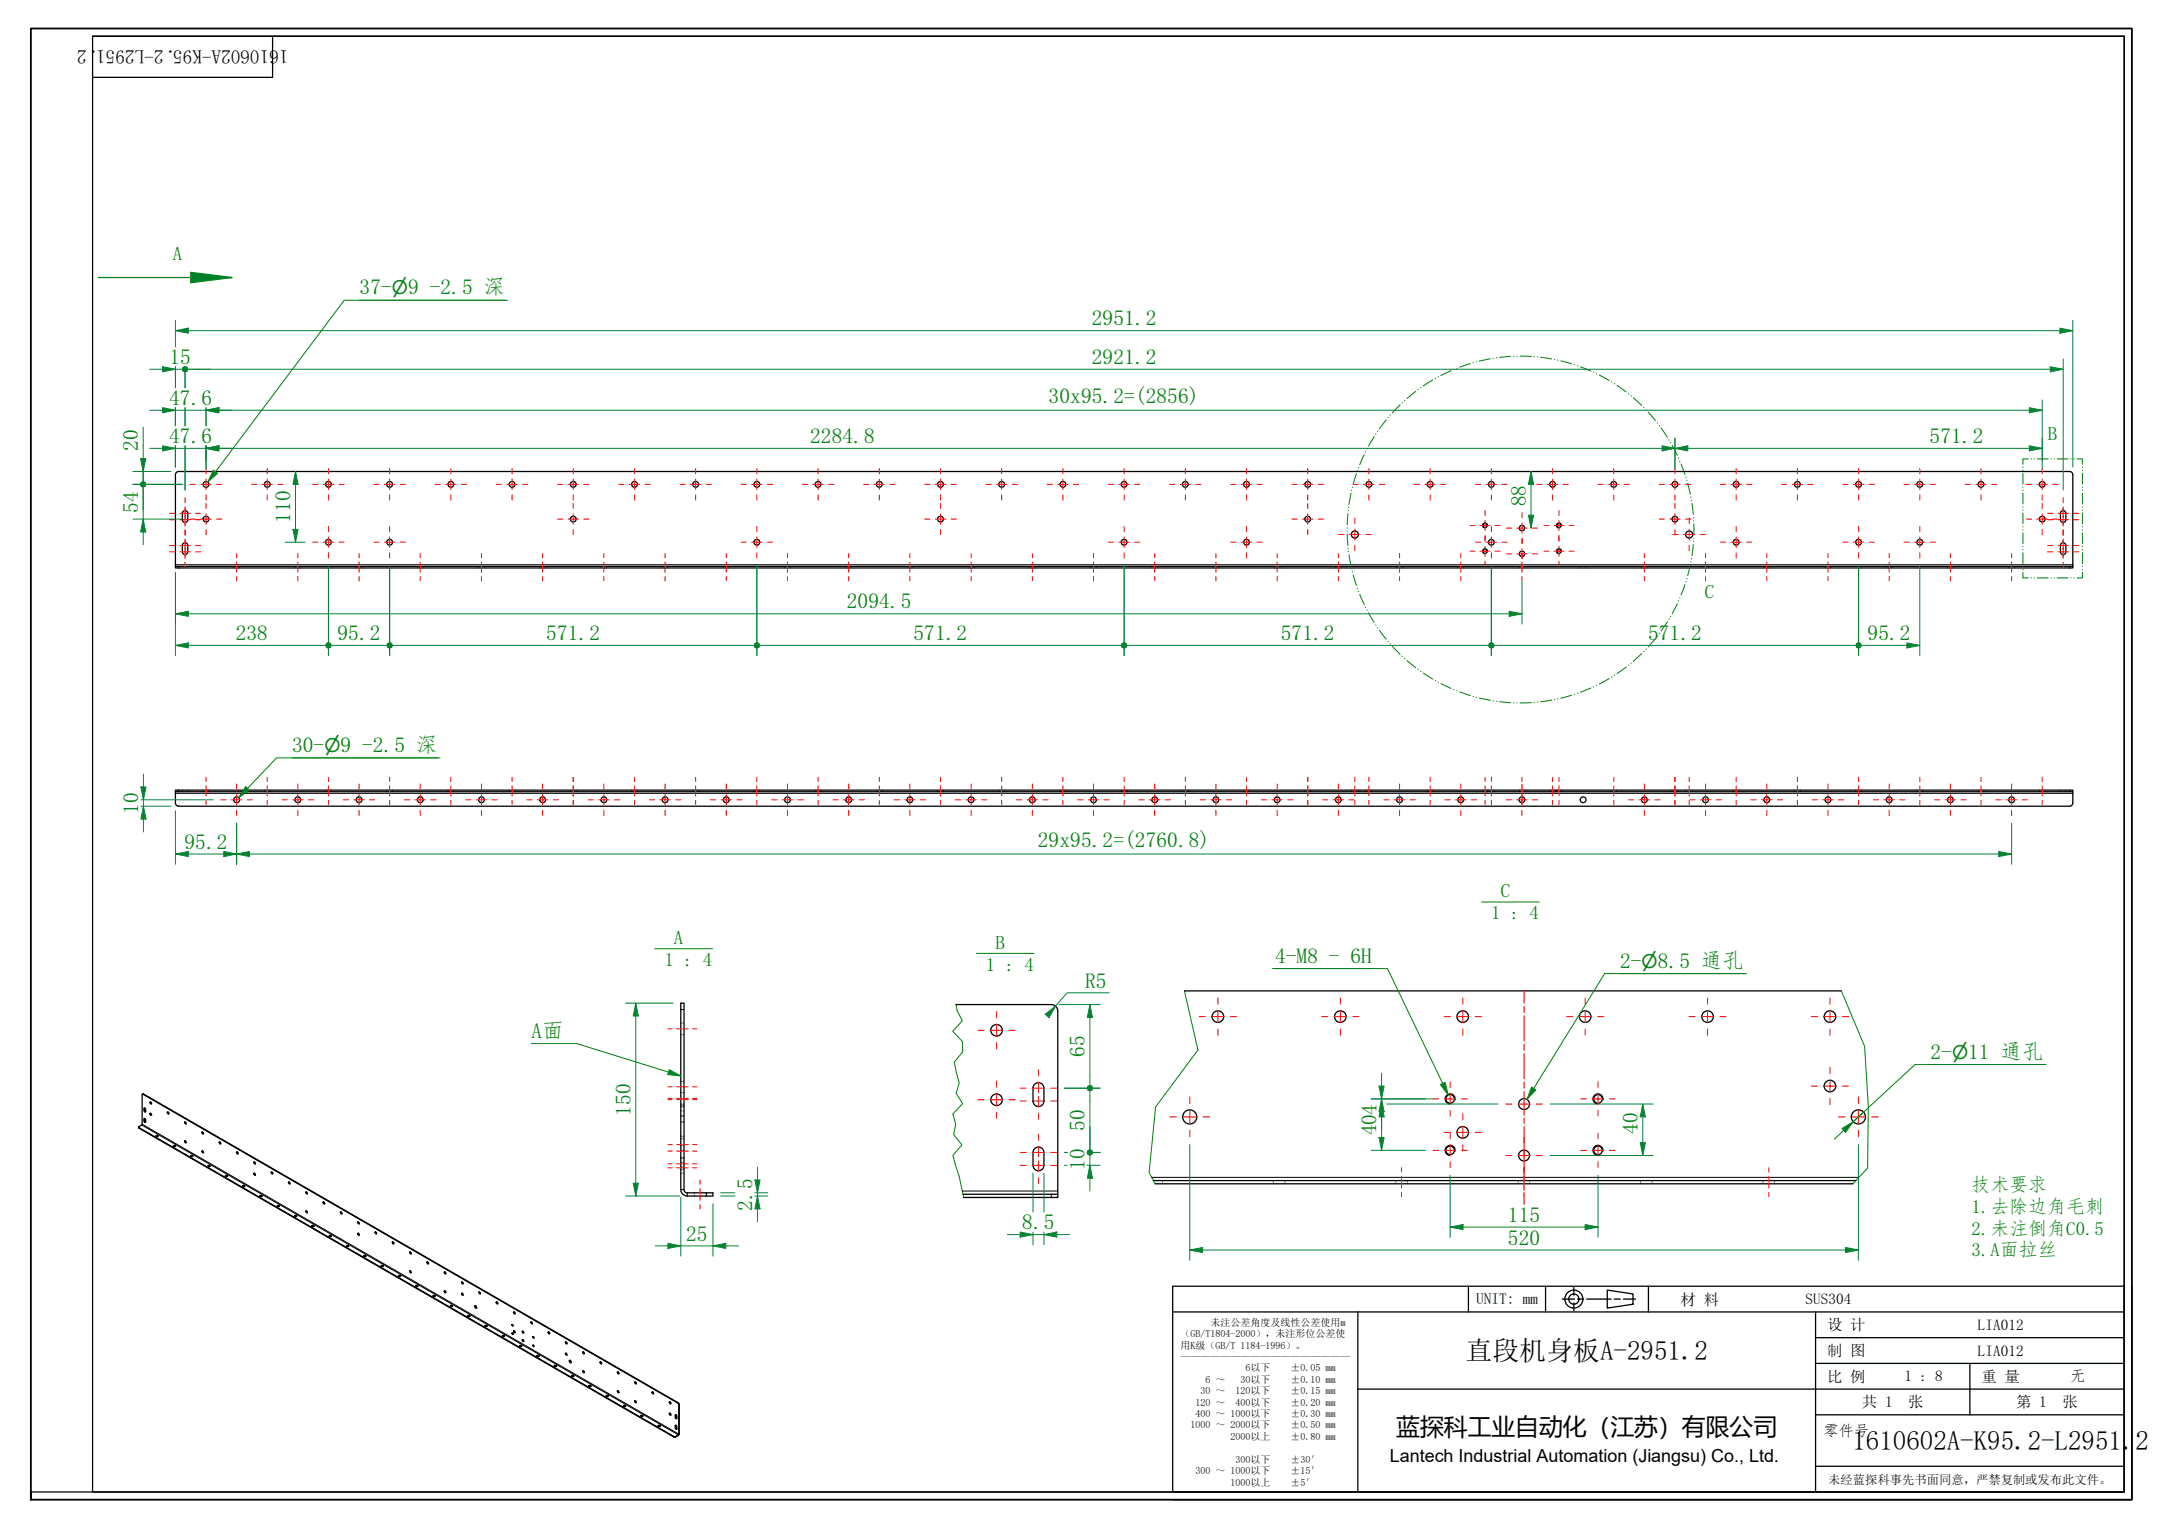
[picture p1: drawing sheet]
<svg xmlns="http://www.w3.org/2000/svg" width="420mm" height="297mm" viewBox="0 0 420 297" stroke-linecap="round" stroke-linejoin="round" font-family="sans-serif">
<defs><g id="words">
<g font-size="5.2">
<text x="284.9" y="264.4">直段机身板A-2951.2</text>
<text x="360.2" y="281.9">1610602A-K95.2-L2951.</text>
<text x="415.2" y="281.9">2</text>
</g>
<text font-size="4.6" x="271.5" y="279">蓝探科工业自动化（江苏）有限公司</text>
<g font-size="4.2" fill="#008000">
<text x="69.9" y="57.2">37-</text>
<text x="79.4" y="57.2">9 -2.5 深</text>
<text x="212.3" y="63.2">2951.2</text>
<text x="32.9" y="70.8">15</text>
<text x="212.3" y="70.7">2921.2</text>
<text x="32.9" y="78.7">47.6</text>
<text x="203.9" y="78.3">30x95.2=(2856)</text>
<text x="26.8" y="87.7" transform="rotate(-90 26.8 87.7)">20</text>
<text x="32.9" y="86.1">47.6</text>
<text x="157.5" y="86.1">2284.8</text>
<text x="375.2" y="86.1">571.2</text>
<text x="26.8" y="99.6" transform="rotate(-90 26.8 99.6)">54</text>
<text x="56.4" y="101.7" transform="rotate(-90 56.4 101.7)">110</text>
<text x="296.6" y="98.4" transform="rotate(-90 296.6 98.4)">88</text>
<text x="164.6" y="118.3">2094.5</text>
<text x="45.8" y="124.4">238</text>
<text x="65.6" y="124.4">95.2</text>
<text x="106.2" y="124.4">571.2</text>
<text x="177.6" y="124.4">571.2</text>
<text x="249" y="124.4">571.2</text>
<text x="320.4" y="124.4">571.2</text>
<text x="363.1" y="124.4">95.2</text>
<text x="56.8" y="146.2">30-</text>
<text x="66.2" y="146.2">9 -2.5 深</text>
<text x="26.9" y="158.2" transform="rotate(-90 26.9 158.2)">10</text>
<text x="35.9" y="165">95.2</text>
<text x="201.8" y="164.6">29x95.2=(2760.8)</text>
<text x="211" y="192">R5</text>
<text x="247.9" y="187.2">4-M8 - 6H</text>
<text x="315" y="188.1">2-</text>
<text x="322.3" y="188.1">8.5 通孔</text>
<text x="103.3" y="201.7">A面</text>
<text x="210.9" y="205.5" transform="rotate(-90 210.9 205.5)">65</text>
<text x="375.3" y="205.8">2-</text>
<text x="382.7" y="205.8">11 通孔</text>
<text x="122.6" y="216.9" transform="rotate(-90 122.6 216.9)">150</text>
<text x="210.9" y="219.9" transform="rotate(-90 210.9 219.9)">50</text>
<text x="267.6" y="220.7" transform="rotate(-90 267.6 220.7)">404</text>
<text x="318.4" y="220.5" transform="rotate(-90 318.4 220.5)">40</text>
<text x="210.9" y="227.4" transform="rotate(-90 210.9 227.4)">10</text>
<text x="146.2" y="235.3" transform="rotate(-90 146.2 235.3)">2.5</text>
<text x="198.8" y="239">8.5</text>
<text x="293.2" y="237.5">115</text>
<text x="133.4" y="241.2">25</text>
<text x="293.2" y="242">520</text>
</g>
<g font-size="3.7">
<text x="52.3" y="9.7" transform="rotate(180 52.3 9.7)">10602A-K95.2-L2951.2</text>
<text x="56.1" y="9.7" transform="rotate(180 56.1 9.7)">16</text>
</g>
<g font-size="3.7" fill="#008000">
<text x="33.6" y="50.5">A</text>
<text x="76.2" y="57.2">⌀</text>
<text x="398.2" y="85.5">B</text>
<text x="331.5" y="116.2">C</text>
<text x="63.1" y="146.2">⌀</text>
<text x="289.9" y="178.7">1 : 4</text>
<text x="291.8" y="174.5">C</text>
<text x="131" y="183.6">A</text>
<text x="193.6" y="184.5">B</text>
<text x="129.2" y="187.8">1 : 4</text>
<text x="191.7" y="188.7">1 : 4</text>
<text x="319.2" y="188.1">⌀</text>
<text x="379.5" y="205.8">⌀</text>
<text x="383.3" y="231.6">技术要求</text>
<text x="383.3" y="235.8">1.去除边角毛刺</text>
<text x="383.3" y="240">2.未注倒角C0.5</text>
<text x="383.3" y="244.2">3.A面拉丝</text>
</g>
<text font-size="3.5" x="270.2" y="284.2">Lantech Industrial Automation (Jiangsu) Co., Ltd.</text>
<g font-size="3">
<text x="287" y="253.6">UNIT: mm</text>
<text x="326.8" y="253.6">材 料</text>
<text x="351" y="253.5">SUS304</text>
<text x="355.3" y="263.6">制 图</text>
<text x="355.3" y="258.6">设 计</text>
<text x="384.5" y="258.5">LIA012</text>
<text x="384.5" y="263.6">LIA012</text>
<text x="355.3" y="268.6">比 例</text>
<text x="370.3" y="268.5">1 : 8</text>
<text x="385.3" y="268.6">重 量</text>
<text x="402.5" y="268.5">无</text>
<text x="362" y="273.6">共 1</text>
<text x="371" y="273.6">张</text>
<text x="392" y="273.6">第 1</text>
<text x="401" y="273.6">张</text>
<text x="354.5" y="279.1">零件号</text>
</g>
<text font-size="2.4" x="355.5" y="288.4">未经蓝探科事先书面同意，严禁复制或发布此文件。</text>
<g font-size="1.9">
<text x="235.3" y="257.7">未注公差角度及线性公差使用m</text>
<text x="229.5" y="259.9">（GB/T1804-2000），未注形位公差使</text>
<text x="229.5" y="262.2">用K级（GB/T 1184-1996）。</text>
<text x="229.5" y="264.4">—————————————————</text>
<text x="234.4" y="268.8">6 ～</text>
<text x="241.2" y="268.8">30以下</text>
<text x="242.1" y="266.6">6以下</text>
<text x="250.9" y="266.6">±0.05 mm</text>
<text x="250.9" y="268.8">±0.10 mm</text>
<text x="232.4" y="273.3">120 ～</text>
<text x="232.4" y="275.5">400 ～ 1000以下</text>
<text x="233.4" y="271">30 ～</text>
<text x="240.2" y="271">120以下</text>
<text x="240.2" y="273.3">400以下</text>
<text x="250.9" y="271">±0.15 mm</text>
<text x="250.9" y="273.3">±0.20 mm</text>
<text x="250.9" y="275.5">±0.30 mm</text>
<text x="231.4" y="277.7">1000 ～ 2000以下</text>
<text x="239.2" y="279.9">2000以上</text>
<text x="250.9" y="277.7">±0.50 mm</text>
<text x="250.9" y="279.9">±0.80 mm</text>
<text x="232.4" y="286.6">300 ～ 1000以下</text>
<text x="240.2" y="284.3">300以下</text>
<text x="250.9" y="284.3">±30′</text>
<text x="250.9" y="286.6">±15′</text>
<text x="239.2" y="288.8">1000以上</text>
<text x="250.9" y="288.8">±5′</text>
</g>
</g></defs>
<g fill="none" stroke="#00f" stroke-width=".19">
<path d="M45.4 110.1v.1M45.4 110.3v.1M46.6 110.1v.1M46.6 110.3v.1M57.3 110.1v.1M57.3 110.3v.1M58.5 110.1v.1M58.5 110.3v.1M69.2 110.1v.1M69.2 110.3v.1M70.4 110.1v.1M70.4 110.3v.1"/>
<path d="M81.1 110.1v.1M81.1 110.3v.1M82.3 110.1v.1M82.3 110.3v.1M93 110.1v.1M93 110.3v.1M94.2 110.1v.1M94.2 110.3v.1M104.9 110.1v.1M104.9 110.3v.1M106.1 110.1v.1M106.1 110.3v.1"/>
<path d="M116.8 110.1v.1M116.8 110.3v.1M118 110.1v.1M118 110.3v.1M128.7 110.1v.1M128.7 110.3v.1M129.9 110.1v.1M129.9 110.3v.1M140.6 110.1v.1M140.6 110.3v.1M141.8 110.1v.1M141.8 110.3v.1"/>
<path d="M152.5 110.1v.1M152.5 110.3v.1M153.7 110.1v.1M153.7 110.3v.1M164.4 110.1v.1M164.4 110.3v.1M165.6 110.1v.1M165.6 110.3v.1M176.3 110.1v.1M176.3 110.3v.1M177.5 110.1v.1M177.5 110.3v.1"/>
<path d="M188.2 110.1v.1M188.2 110.3v.1M189.4 110.1v.1M189.4 110.3v.1M200.1 110.1v.1M200.1 110.3v.1M201.3 110.1v.1M201.3 110.3v.1M212 110.1v.1M212 110.3v.1M213.2 110.1v.1M213.2 110.3v.1"/>
<path d="M223.9 110.1v.1M223.9 110.3v.1M225.1 110.1v.1M225.1 110.3v.1M235.8 110.1v.1M235.8 110.3v.1M237 110.1v.1M237 110.3v.1M247.7 110.1v.1M247.7 110.3v.1M248.9 110.1v.1M248.9 110.3v.1"/>
<path d="M259.6 110.1v.1M259.6 110.3v.1M260.8 110.1v.1M260.8 110.3v.1M271.5 110.1v.1M271.5 110.3v.1M272.7 110.1v.1M272.7 110.3v.1M283.4 110.1v.1M283.4 110.3v.1M284.6 110.1v.1M284.6 110.3v.1"/>
<path d="M295.3 110.1v.1M295.3 110.3v.1M296.5 110.1v.1M296.5 110.3v.1M307.2 110.1v.1M307.2 110.3v.1M308.4 110.1v.1M308.4 110.3v.1M319.1 110.1v.1M319.1 110.3v.1M320.3 110.1v.1M320.3 110.3v.1"/>
<path d="M331 110.1v.1M331 110.3v.1M332.2 110.1v.1M332.2 110.3v.1M342.9 110.1v.1M342.9 110.3v.1M344.1 110.1v.1M344.1 110.3v.1M354.8 110.1v.1M354.8 110.3v.1M356 110.1v.1M356 110.3v.1"/>
<path d="M366.7 110.1v.1M366.7 110.3v.1M367.9 110.1v.1M367.9 110.3v.1M378.6 110.1v.1M378.6 110.3v.1M379.8 110.1v.1M379.8 110.3v.1M390.5 110.1v.1M390.5 110.3v.1M391.7 110.1v.1M391.7 110.3v.1"/>
<path d="M35.5 153.6v.1M35.5 153.8v.1M36.5 153.6v.1M36.5 153.8v.1M39.5 153.6v.1M39.5 153.8v.1M40.6 153.6v.1M40.6 153.8v.1M51.4 153.6v.1M51.4 153.8v.1M52.5 153.6v.1M52.5 153.8v.1"/>
<path d="M63.3 153.6v.1M63.3 153.8v.1M64.4 153.6v.1M64.4 153.8v.1M75.2 153.6v.1M75.2 153.8v.1M76.3 153.6v.1M76.3 153.8v.1M87.1 153.6v.1M87.1 153.8v.1M88.2 153.6v.1M88.2 153.8v.1"/>
<path d="M99 153.6v.1M99 153.8v.1M100.1 153.6v.1M100.1 153.8v.1M110.9 153.6v.1M110.9 153.8v.1M112 153.6v.1M112 153.8v.1M122.8 153.6v.1M122.8 153.8v.1M123.9 153.6v.1M123.9 153.8v.1"/>
<path d="M134.7 153.6v.1M134.7 153.8v.1M135.8 153.6v.1M135.8 153.8v.1M146.6 153.6v.1M146.6 153.8v.1M147.7 153.6v.1M147.7 153.8v.1M158.5 153.6v.1M158.5 153.8v.1M159.6 153.6v.1M159.6 153.8v.1"/>
<path d="M170.4 153.6v.1M170.4 153.8v.1M171.5 153.6v.1M171.5 153.8v.1M182.3 153.6v.1M182.3 153.8v.1M183.4 153.6v.1M183.4 153.8v.1M194.2 153.6v.1M194.2 153.8v.1M195.3 153.6v.1M195.3 153.8v.1"/>
<path d="M206.1 153.6v.1M206.1 153.8v.1M207.2 153.6v.1M207.2 153.8v.1M218 153.6v.1M218 153.8v.1M219.1 153.6v.1M219.1 153.8v.1M229.9 153.6v.1M229.9 153.8v.1M231 153.6v.1M231 153.8v.1"/>
<path d="M241.8 153.6v.1M241.8 153.8v.1M242.9 153.6v.1M242.9 153.8v.1M253.7 153.6v.1M253.7 153.8v.1M254.8 153.6v.1M254.8 153.8v.1M262.7 153.6v.1M262.7 153.8v.1M264.1 153.6v.1M264.1 153.8v.1"/>
<path d="M265.6 153.6v.1M265.6 153.8v.1M266.7 153.6v.1M266.7 153.8v.1M277.5 153.6v.1M277.5 153.8v.1M278.6 153.6v.1M278.6 153.8v.1M288.2 153.6v.1M288.2 153.8v.1M288.3 153.6v.1M288.3 153.8v.1"/>
<path d="M289.1 153.6v.1M289.1 153.8v.1M289.2 153.6v.1M289.2 153.8v.1M289.4 153.6v.1M289.4 153.8v.1M290.5 153.6v.1M290.5 153.8v.1M295.4 153.6v.1M295.4 153.8v.1M296.5 153.6v.1M296.5 153.8v.1"/>
<path d="M301.3 153.6v.1M301.3 153.8v.1M302.4 153.6v.1M302.4 153.8v.1M302.6 153.6v.1M302.6 153.8v.1M302.7 153.6v.1M302.7 153.8v.1M303.5 153.6v.1M303.5 153.8v.1M303.6 153.6v.1M303.6 153.8v.1"/>
<path d="M313.2 153.6v.1M313.2 153.8v.1M314.3 153.6v.1M314.3 153.8v.1M325.1 153.6v.1M325.1 153.8v.1M326.2 153.6v.1M326.2 153.8v.1M327.7 153.6v.1M327.7 153.8v.1M329.1 153.6v.1M329.1 153.8v.1"/>
<path d="M337 153.6v.1M337 153.8v.1M338.1 153.6v.1M338.1 153.8v.1M348.9 153.6v.1M348.9 153.8v.1M350 153.6v.1M350 153.8v.1M360.8 153.6v.1M360.8 153.8v.1M361.9 153.6v.1M361.9 153.8v.1"/>
<path d="M372.7 153.6v.1M372.7 153.8v.1M373.8 153.6v.1M373.8 153.8v.1M384.6 153.6v.1M384.6 153.8v.1M385.7 153.6v.1M385.7 153.8v.1M396.5 153.6v.1M396.5 153.8v.1M397.6 153.6v.1M397.6 153.8v.1"/>
<path d="M400.6 153.6v.1M400.6 153.8v.1M401.7 153.6v.1M401.7 153.8v.1M132.4 198.9h.2M132.8 198.9h.2M132.4 215h.2M132.4 217h.2M132.4 210.2h.2M132.4 214.8h.2M132.4 218.1h.2M132.4 215.2h.2"/>
<path d="M132.4 216.8h.2M132.4 215.9h.2M132.4 212.4h.2M132.4 214.6h.2M132.4 201.1h.2M132.8 215h.2M132.8 217h.2M132.8 210.2h.2M132.8 214.8h.2M132.8 218.1h.2M132.8 215.2h.2M132.8 216.8h.2"/>
<path d="M132.8 215.9h.2M132.8 212.4h.2M132.8 214.6h.2M132.8 201.1h.2M132.4 225h.2M132.4 227h.2M132.4 227.3h.2M132.4 222.7h.2M132.4 220.9h.2M132.4 225.2h.2M132.4 226.8h.2M132.4 225.9h.2"/>
<path d="M132.4 228.1h.2M132.4 221.4h.2M132.4 223.6h.2M132.8 225h.2M132.8 227h.2M132.8 227.3h.2M132.8 222.7h.2M132.8 220.9h.2M132.8 225.2h.2M132.8 226.8h.2M132.8 225.9h.2M132.8 228.1h.2"/>
<path d="M132.8 221.4h.2M132.8 223.6h.2M135 231.9v.2M135 232.3v.2M137.2 231.9v.2M137.2 232.3v.2M226 229.5v.2M226 229.9v.2M247.6 229.5v.2M247.6 229.9v.2M249.8 229.5v.2M249.8 229.9v.2"/>
<path d="M271.4 229.5v.2M271.4 229.9v.2M273.6 229.5v.2M273.6 229.9v.2M295.2 229.5v.2M295.2 229.9v.2M297.4 229.5v.2M297.4 229.9v.2M319 229.5v.2M319 229.9v.2M321.2 229.5v.2M321.2 229.9v.2"/>
<path d="M342.8 229.5v.2M342.8 229.9v.2M345 229.5v.2M345 229.9v.2"/>
</g>
<g fill="none" stroke="#000" stroke-width=".25">
<path d="M35.7 99.3a.53 .53 0 0 1 .8 .5v1.2a.53 .53 0 0 1-.5 .6 .53 .53 0 0 1-.5-.6v-1.2zM400.7 99.5a.53 .53 0 0 1 .6-.2 .53 .53 0 0 1 .4 .5v1.2a.53 .53 0 0 1-.6 .6 .53 .53 0 0 1-.5-.6zM34.1 110.1v-17.8a.63 .63 0 0 1 .6-.6h367.7a.63 .63 0 0 1 .6 .6v17.8M34.1 110.1h368.9v.3h-368.9zM35.5 105.8a.53 .53 0 0 1 .6-.3 .53 .53 0 0 1 .4 .5v1.3a.53 .53 0 0 1-.5 .5 .53 .53 0 0 1-.5-.5zM400.7 105.8a.53 .53 0 0 1 .6-.3 .53 .53 0 0 1 .4 .5v1.3a.53 .53 0 0 1-.6 .5 .53 .53 0 0 1-.5-.5zM34.1 153.6h368.9v.3h-368.9zM34.1 153.9v2.2a.63 .63 0 0 0 .6 .6h367.7a.63 .63 0 0 0 .6-.6v-2.2M132.4 195h.6v36.3a.62 .62 0 0 0 .6 .6h5v.6h-5a1.25 1.25 0 0 1-1.2-1.2zM185.9 195.3h18.5a1.25 1.25 0 0 1 1.3 1.2v35.7M230.3 192.6h127.7M27.7 212.7l104.1 60.1 .2 .3-.1 5.8-.6 .4-.3-.1-104-60v-.2l.6-.5z"/>
<path d="M27.7 212.7h.2l104 60 .2 .3-.1 5.9-.6 .4h-.4l-104-60-.1-.2M28 217.5l.3 .2v.5l-.3-.2zM28 215.4l.3 .2v.6l-.3-.2zM28.1 215.4v.5l.2 .2M28.1 217.4v.5l.2 .3M29.2 216.4a.18 .18 0 0 1 .3 .1 .18 .18 0 0 1-.3 .2zM29.2 214.2a.18 .18 0 0 1 .3 .1 .18 .18 0 0 1-.3 .2zM29.3 216.4l.2 .4M29.3 214.2l.2 .4M32.5 216.2a.18 .18 0 0 1 .3 .1 .18 .18 0 0 1-.2 .2zM32.6 216.2l.2 .3M35.9 218.1a.18 .18 0 0 1 .3 .1 .18 .18 0 0 1-.2 .2z"/>
<path d="M36 218.1l.2 .4M201.3 210.7a1.06 1.06 0 0 1 1.1-.1 1.06 1.06 0 0 1 .6 .9v2.5a1.06 1.06 0 0 1-1.1 1.1 1.06 1.06 0 0 1-1.1-1.1v-2.5l.1-.3zM30.4 220.9h.4M30.4 220.8a.21 .21 0 0 1 .3-.1 .21 .21 0 0 1 0 .3 .21 .21 0 0 1-.3-.1zM33.7 222.8h.4M33.7 222.7h.1a.21 .21 0 0 1 .3 0 .21 .21 0 0 1-.1 .3 .21 .21 0 0 1-.3-.1zM35.9 221.8a.18 .18 0 0 1 .3 .1 .18 .18 0 0 1-.2 .2zM36 221.8l.2 .3M37.1 224.8h.4M37.1 224.7v-.1a.21 .21 0 0 1 .4 0 .21 .21 0 0 1-.1 .3 .21 .21 0 0 1-.3-.1zM39.3 223.7a.18 .18 0 0 1 .3 .1 .18 .18 0 0 1-.3 .2zM39.3 220.1a.18 .18 0 0 1 .3 .1 .18 .18 0 0 1-.3 .2z"/>
<path d="M39.4 223.7l.2 .4M39.4 220l.2 .4M40.4 226.7h.5M40.5 226.6a.21 .21 0 0 1 .3-.1 .21 .21 0 0 1 0 .4 .21 .21 0 0 1-.3-.2zM42.6 222a.18 .18 0 0 1 .3 .1 .18 .18 0 0 1-.2 .2zM42.7 222l.2 .3M43.8 228.7h.4M43.8 228.6l.1-.1a.21 .21 0 0 1 .3 0 .21 .21 0 0 1-.1 .3 .21 .21 0 0 1-.3-.1zM46 224a.18 .18 0 0 1 .3 0 .18 .18 0 0 1-.2 .3zM46.1 223.9l.2 .4M47.2 230.6h.4M47.2 230.5a.21 .21 0 0 1 .4-.1 .21 .21 0 0 1-.1 .4 .21 .21 0 0 1-.3-.2z"/>
<path d="M49.4 228.1a.18 .18 0 0 1 .3 .1 .18 .18 0 0 1-.3 .2zM49.4 225.9a.18 .18 0 0 1 .3 .1 .18 .18 0 0 1-.3 .2zM49.5 228.1l.2 .3M49.5 225.9l.2 .3M50.5 232.6h.5M50.6 232.4a.21 .21 0 0 1 .3 0 .21 .21 0 0 1 0 .3 .21 .21 0 0 1-.3-.1zM52.7 227.8a.18 .18 0 0 1 .3 .1 .18 .18 0 0 1-.2 .2zM52.8 227.8l.2 .4M53.9 234.5h.4M53.9 234.4h.1a.21 .21 0 0 1 .3-.1 .21 .21 0 0 1-.1 .3 .21 .21 0 0 1-.3-.1zM56.1 229.8a.18 .18 0 0 1 .3 .1 .18 .18 0 0 1-.2 .2zM56.2 229.8l.2 .3"/>
<path d="M57.3 236.4h.4M57.3 236.3a.21 .21 0 0 1 .3 0 .21 .21 0 0 1 0 .3 .21 .21 0 0 1-.3-.1zM59.5 235.4a.18 .18 0 0 1 .3 .1 .18 .18 0 0 1-.3 .2zM59.5 231.7a.18 .18 0 0 1 .3 .1 .18 .18 0 0 1-.3 .2zM59.5 235.4l.3 .3M59.5 231.7l.3 .4M60.6 238.4h.5M60.7 238.3v-.1a.21 .21 0 0 1 .3 0 .21 .21 0 0 1 0 .3 .21 .21 0 0 1-.3-.1zM62.8 233.7a.18 .18 0 0 1 .3 .1 .18 .18 0 0 1-.2 .2zM62.9 233.6l.2 .4M66.2 235.6a.18 .18 0 0 1 .3 .1 .18 .18 0 0 1-.2 .2zM66.3 235.6l.2 .3"/>
<path d="M69.6 239.8a.18 .18 0 0 1 .3 .1 .18 .18 0 0 1-.3 .2zM69.6 237.6a.18 .18 0 0 1 .3 0 .21 .21 0 0 1-.3 .3zM69.6 239.7l.3 .4M69.6 237.5l.3 .4M72.9 239.5a.18 .18 0 0 1 .3 .1 .18 .18 0 0 1-.2 .2zM73 239.5l.2 .3M187.2 232.2h18.5M201.3 223.2a1.06 1.06 0 0 1 1.1-.1 1.06 1.06 0 0 1 .6 .9v2.5a1.06 1.06 0 0 1-1.1 1.1 1.06 1.06 0 0 1-1.1-1.1v-2.5l.1-.3zM205.7 232.2v.6h-18.3M224.3 229.5h136.5M224.6 230.1h135.6M64 240.3h.4"/>
<path d="M64 240.2h.1a.21 .21 0 0 1 .3-.1 .21 .21 0 0 1-.1 .4 .21 .21 0 0 1-.3-.1zM67.4 242.3h.4M67.4 242.2v-.1a.21 .21 0 0 1 .3 0 .21 .21 0 0 1 0 .3 .21 .21 0 0 1-.3-.1zM70.7 244.2h.5M70.7 244.1h.1a.21 .21 0 0 1 .3-.1 .21 .21 0 0 1 0 .4 .21 .21 0 0 1-.3-.2zM74.1 246.2h.4M74.1 246h.1a.21 .21 0 0 1 .3 0 .21 .21 0 0 1-.1 .3 .21 .21 0 0 1-.3-.1zM76.3 241.4a.18 .18 0 0 1 .3 .1 .18 .18 0 0 1-.2 .2zM76.4 241.4l.2 .4M77.5 248.1h.4M77.5 248a.21 .21 0 0 1 .3-.1 .21 .21 0 0 1 0 .3 .21 .21 0 0 1-.3-.1zM79.7 247.1a.18 .18 0 0 1 .3 .1 .18 .18 0 0 1-.3 .2z"/>
<path d="M79.7 243.4a.18 .18 0 0 1 .3 .1 .18 .18 0 0 1-.3 .2zM79.7 247l.3 .4M79.7 243.4l.3 .3M80.8 250h.5M80.8 249.9h.1a.21 .21 0 0 1 .3 0 .21 .21 0 0 1 0 .3 .21 .21 0 0 1-.3-.1zM83 245.3a.18 .18 0 0 1 .3 .1 .18 .18 0 0 1-.2 .2zM83.1 245.3l.2 .4M84.2 252h.4M84.2 251.9l.1-.1a.21 .21 0 0 1 .3 0 .21 .21 0 0 1-.1 .3 .21 .21 0 0 1-.3-.1zM86.4 250.9a.18 .18 0 0 1 .3 .1 .18 .18 0 0 1-.2 .3zM86.4 247.3a.18 .18 0 0 1 .3 .1 .18 .18 0 0 1-.2 .2zM86.5 250.9l.2 .4"/>
<path d="M86.5 247.2l.2 .4M87.6 253.9h.4M87.6 253.8a.21 .21 0 0 1 .3-.1 .21 .21 0 0 1 0 .4 .21 .21 0 0 1-.3-.1zM89.8 251.4a.18 .18 0 0 1 .3 .1 .18 .18 0 0 1-.3 .2zM89.8 249.2a.18 .18 0 0 1 .3 .1 .18 .18 0 0 1-.3 .2zM89.8 251.4l.2 .3M89.8 249.2l.2 .3M90.9 255.9h.5M90.9 255.8l.1-.1a.21 .21 0 0 1 .3 0 .21 .21 0 0 1 0 .3 .21 .21 0 0 1-.3-.1zM92.3 253.9a.23 .23 0 0 1 .3 .1 .23 .23 0 0 1-.1 .3zM92.4 253.8v.3l.3 .2M93.1 251.2a.18 .18 0 0 1 .3 0 .18 .18 0 0 1-.2 .3z"/>
<path d="M93.2 251.1l.2 .4M94.3 257.8h.4M94.3 257.7h.1a.21 .21 0 0 1 .3-.1 .21 .21 0 0 1-.1 .4 .21 .21 0 0 1-.3-.2zM96.5 253.1a.18 .18 0 0 1 .3 .1 .18 .18 0 0 1-.2 .2zM96.6 253.1l.2 .3M97.7 259.8h.4M97.7 259.6a.21 .21 0 0 1 .3 0 .21 .21 0 0 1 0 .3 .21 .21 0 0 1-.3-.1zM99.6 259.1a.16 .16 0 0 1 .2 .2 .16 .16 0 0 1-.2 .1 .16 .16 0 0 1-.1-.2zM99.6 257.5l.1 .1v.2zM99.6 257.5l.2 .2M99.6 259.1l.2 .3M99.9 258.7a.18 .18 0 0 1 .3 .1 .18 .18 0 0 1-.3 .2z"/>
<path d="M99.9 255a.18 .18 0 0 1 .3 .1 .18 .18 0 0 1-.3 .2zM99.9 258.7l.2 .3M99.9 255l.2 .4M101.6 258.8h.1a.19 .19 0 0 1 .2 .2 .19 .19 0 0 1-.3 .2 .19 .19 0 0 1-.1-.3zM101.6 258.8l.2 .3M103.2 257a.18 .18 0 0 1 .3 .1 .18 .18 0 0 1-.2 .2zM103.3 257l.2 .3M103.6 259.8h.1a.16 .16 0 0 1 .2 .2 .16 .16 0 0 1-.3 .1 .16 .16 0 0 1 0-.2zM103.7 259.8l.1 .3M106.6 258.9a.18 .18 0 0 1 .3 .1 .18 .18 0 0 1-.2 .2zM106.7 258.9l.2 .4M101 261.7h.4"/>
<path d="M101 261.6h.1a.21 .21 0 0 1 .3-.1 .21 .21 0 0 1 0 .3 .21 .21 0 0 1-.3-.1zM101.6 260.4h.1a.19 .19 0 0 1 .2 .2 .19 .19 0 0 1-.3 .2 .19 .19 0 0 1-.1-.3zM101.6 260.4l.2 .3M103.6 261.5l.2 .1v.2zM103.7 261.5l.1 .2M104.4 263.6h.4M104.4 263.5a.21 .21 0 0 1 .4 0 .21 .21 0 0 1-.1 .3 .21 .21 0 0 1-.3-.1zM107.8 265.6h.4M107.8 265.5v-.1a.21 .21 0 0 1 .3 0 .21 .21 0 0 1 0 .3 .21 .21 0 0 1-.3-.1zM110 263.1a.18 .18 0 0 1 .3 .1 .18 .18 0 0 1-.3 .2zM110 260.9a.18 .18 0 0 1 .3 .1 .18 .18 0 0 1-.3 .2zM110 263.1l.2 .3"/>
<path d="M110 260.8l.2 .4M110.7 264.5a.23 .23 0 0 1 .3 .1 .23 .23 0 0 1-.1 .3zM110.8 264.4v.3l.3 .2M111.1 267.5h.4M111.1 267.4h.1a.21 .21 0 0 1 .3 0 .21 .21 0 0 1 0 .3 .21 .21 0 0 1-.3-.1zM113.3 266.5a.18 .18 0 0 1 .3 .1 .18 .18 0 0 1-.2 .2zM113.3 262.8a.18 .18 0 0 1 .3 .1 .18 .18 0 0 1-.2 .2zM113.4 266.5l.2 .3M113.4 262.8l.2 .3M114.5 269.5h.4M114.5 269.4v-.1a.21 .21 0 0 1 .4 0 .21 .21 0 0 1-.1 .3 .21 .21 0 0 1-.3-.1zM116.7 264.8a.18 .18 0 0 1 .3 .1 .18 .18 0 0 1-.2 .2z"/>
<path d="M116.8 264.7l.2 .4M117.9 271.4h.4M117.9 271.3a.21 .21 0 0 1 .3-.1 .21 .21 0 0 1 0 .4 .21 .21 0 0 1-.3-.2zM120.1 270.4a.18 .18 0 0 1 .3 .1 .18 .18 0 0 1-.3 .2zM120.1 266.7a.18 .18 0 0 1 .3 .1 .18 .18 0 0 1-.3 .2zM120.1 270.3l.2 .4M120.1 266.7l.2 .3M121.2 273.4h.4M121.2 273.3l.1-.1a.21 .21 0 0 1 .3 0 .21 .21 0 0 1 0 .3 .21 .21 0 0 1-.3-.1zM123.4 272.3a.18 .18 0 0 1 .3 .1 .18 .18 0 0 1-.2 .2zM123.4 268.6a.18 .18 0 0 1 .3 .1 .18 .18 0 0 1-.2 .3zM123.5 272.3l.2 .3"/>
<path d="M123.5 268.6l.2 .4M124.6 275.3h.4M124.6 275.2a.21 .21 0 0 1 .4-.1 .21 .21 0 0 1-.1 .3 .21 .21 0 0 1-.3-.1zM126.8 270.6a.18 .18 0 0 1 .3 .1 .18 .18 0 0 1-.2 .2zM126.9 270.6l.2 .3M128 277.2h.4M128 277.1a.21 .21 0 0 1 .3 0 .21 .21 0 0 1 0 .3 .21 .21 0 0 1-.3-.1zM130.2 274.7a.18 .18 0 0 1 .3 .1 .18 .18 0 0 1-.3 .2zM130.2 272.5a.18 .18 0 0 1 .3 .1 .18 .18 0 0 1-.3 .2zM130.2 274.7l.2 .4M130.2 272.5l.2 .4M131.3 277.1l.3 .2-.1 .5-.2-.2z"/>
<path d="M131.3 275l.3 .2-.1 .6-.2-.2zM131.4 275v.5l.2 .3M131.4 277.1v.5l.2 .2"/>
<circle cx="40.1" cy="94.2" r=".56"/>
<circle cx="52" cy="94.2" r=".56"/>
<circle cx="63.9" cy="94.2" r=".56"/>
<circle cx="75.8" cy="94.2" r=".56"/>
<circle cx="87.7" cy="94.2" r=".56"/>
<circle cx="99.6" cy="94.2" r=".56"/>
<circle cx="111.5" cy="94.2" r=".56"/>
<circle cx="123.4" cy="94.2" r=".56"/>
<circle cx="135.3" cy="94.2" r=".56"/>
<circle cx="147.2" cy="94.2" r=".56"/>
<circle cx="159.1" cy="94.2" r=".56"/>
<circle cx="171" cy="94.2" r=".56"/>
<circle cx="182.9" cy="94.2" r=".56"/>
<circle cx="194.8" cy="94.2" r=".56"/>
<circle cx="206.7" cy="94.2" r=".56"/>
<circle cx="218.6" cy="94.2" r=".56"/>
<circle cx="230.5" cy="94.2" r=".56"/>
<circle cx="242.4" cy="94.2" r=".56"/>
<circle cx="254.3" cy="94.2" r=".56"/>
<circle cx="266.2" cy="94.2" r=".56"/>
<circle cx="278.1" cy="94.2" r=".56"/>
<circle cx="290" cy="94.2" r=".56"/>
<circle cx="301.9" cy="94.2" r=".56"/>
<circle cx="313.8" cy="94.2" r=".56"/>
<circle cx="325.7" cy="94.2" r=".56"/>
<circle cx="337.6" cy="94.2" r=".56"/>
<circle cx="349.5" cy="94.2" r=".56"/>
<circle cx="361.4" cy="94.2" r=".56"/>
<circle cx="373.3" cy="94.2" r=".56"/>
<circle cx="385.2" cy="94.2" r=".56"/>
<circle cx="397.1" cy="94.2" r=".56"/>
<circle cx="40.1" cy="100.9" r=".56"/>
<circle cx="63.9" cy="105.4" r=".56"/>
<circle cx="75.8" cy="105.4" r=".56"/>
<circle cx="111.5" cy="100.9" r=".56"/>
<circle cx="147.2" cy="105.4" r=".56"/>
<circle cx="182.9" cy="100.9" r=".56"/>
<circle cx="218.6" cy="105.4" r=".56"/>
<circle cx="242.4" cy="105.4" r=".56"/>
<circle cx="254.3" cy="100.9" r=".56"/>
<circle cx="263.4" cy="103.9" r=".69"/>
<circle cx="288.7" cy="107.2" r=".42"/>
<circle cx="288.7" cy="102.2" r=".42"/>
<circle cx="290" cy="105.4" r=".56"/>
<circle cx="295.9" cy="102.7" r=".53"/>
<circle cx="295.9" cy="107.7" r=".53"/>
<circle cx="303.1" cy="102.2" r=".42"/>
<circle cx="303.1" cy="107.2" r=".42"/>
<circle cx="325.7" cy="100.9" r=".56"/>
<circle cx="328.4" cy="103.9" r=".69"/>
<circle cx="337.6" cy="105.4" r=".56"/>
<circle cx="361.4" cy="105.4" r=".56"/>
<circle cx="373.3" cy="105.4" r=".56"/>
<circle cx="397.1" cy="100.9" r=".56"/>
<circle cx="46" cy="155.5" r=".56"/>
<circle cx="57.9" cy="155.5" r=".56"/>
<circle cx="69.8" cy="155.5" r=".56"/>
<circle cx="81.7" cy="155.5" r=".56"/>
<circle cx="93.6" cy="155.5" r=".56"/>
<circle cx="105.5" cy="155.5" r=".56"/>
<circle cx="117.4" cy="155.5" r=".56"/>
<circle cx="129.3" cy="155.5" r=".56"/>
<circle cx="141.2" cy="155.5" r=".56"/>
<circle cx="153.1" cy="155.5" r=".56"/>
<circle cx="165" cy="155.5" r=".56"/>
<circle cx="176.9" cy="155.5" r=".56"/>
<circle cx="188.8" cy="155.5" r=".56"/>
<circle cx="200.7" cy="155.5" r=".56"/>
<circle cx="212.6" cy="155.5" r=".56"/>
<circle cx="224.5" cy="155.5" r=".56"/>
<circle cx="236.4" cy="155.5" r=".56"/>
<circle cx="248.3" cy="155.5" r=".56"/>
<circle cx="260.2" cy="155.5" r=".56"/>
<circle cx="272.1" cy="155.5" r=".56"/>
<circle cx="284" cy="155.5" r=".56"/>
<circle cx="295.9" cy="155.5" r=".56"/>
<circle cx="307.8" cy="155.5" r=".56"/>
<circle cx="319.7" cy="155.5" r=".56"/>
<circle cx="331.6" cy="155.5" r=".56"/>
<circle cx="343.5" cy="155.5" r=".56"/>
<circle cx="355.4" cy="155.5" r=".56"/>
<circle cx="367.3" cy="155.5" r=".56"/>
<circle cx="379.2" cy="155.5" r=".56"/>
<circle cx="391.1" cy="155.5" r=".56"/>
<circle cx="236.8" cy="197.6" r="1.13"/>
<circle cx="260.6" cy="197.6" r="1.13"/>
<circle cx="284.4" cy="197.6" r="1.13"/>
<circle cx="308.2" cy="197.6" r="1.13"/>
<circle cx="332" cy="197.6" r="1.13"/>
<circle cx="355.8" cy="197.6" r="1.13"/>
<circle cx="193.8" cy="213.8" r="1.13"/>
<circle cx="193.8" cy="200.3" r="1.13"/>
<circle cx="231.3" cy="217.1" r="1.37"/>
<circle cx="281.9" cy="213.6" r=".83"/>
<circle cx="296.3" cy="214.6" r="1.06"/>
<circle cx="310.7" cy="213.6" r=".83"/>
<circle cx="355.8" cy="211.1" r="1.13"/>
<circle cx="361.3" cy="217.1" r="1.37"/>
<circle cx="281.9" cy="223.6" r=".83"/>
<circle cx="284.4" cy="220.1" r="1.13"/>
<circle cx="296.3" cy="224.6" r="1.06"/>
<circle cx="310.7" cy="223.6" r=".83"/>
</g>
<g fill="none" stroke="#000" stroke-width=".19">
<path d="M34.1 109.8h368.9M34.7 110.1v.3M289.2 107.2a.5 .5 0 0 0-.4-.5 .5 .5 0 0 0-.6 .4 .5 .5 0 0 0 .4 .6M289.2 102.2a.5 .5 0 0 0-.4-.5 .5 .5 0 0 0-.6 .4 .5 .5 0 0 0 .4 .5M303.6 107.2a.5 .5 0 0 0-.4-.5 .5 .5 0 0 0-.6 .4 .5 .5 0 0 0 .4 .6M303.6 102.2a.5 .5 0 0 0-.4-.5 .5 .5 0 0 0-.6 .4 .5 .5 0 0 0 .4 .5M402.4 110.1v.3M34.1 154.2h368.9M34.7 153.6v.3M402.4 153.6v.3M132.4 196.3h.6M27 219.2v.1"/>
<path d="M27.5 218.7l104.4 60.3M27.6 218.5l104.5 60.2M27.9 212.7h-.1M28.1 217.9h-.1M28.1 217.5h-.1M28.1 215.4l-.1 .1M28.1 215.9h-.1M282.9 213.8a1 1 0 0 0-.8-1.2 1 1 0 0 0-1.1 .9 1 1 0 0 0 .8 1.1M311.7 213.8a1 1 0 0 0-.8-1.2 1 1 0 0 0-1.2 .9 1 1 0 0 0 .8 1.1M132.4 231.3h.6M133.6 231.9v.6M137.4 231.9v.6"/>
<path d="M187.1 231.5h18.6M204.4 232.2v.6M223.9 228.9h137.5M282.9 223.8a1 1 0 0 0-.8-1.2 1 1 0 0 0-1.1 .9 1 1 0 0 0 .8 1.1M311.7 223.8a1 1 0 0 0-.8-1.2 1 1 0 0 0-1.2 .9 1 1 0 0 0 .8 1.1M131 279.2v.1M131.4 279.2v.1M131.4 277.1l-.1 .1M131.4 277.5l-.1 .1M131.4 275.5h-.1M131.4 275.1h-.1M131.9 272.7l-.1 .1"/>
<path d="M132.1 273l-.1 .1"/>
</g>
<path d="M132.4 211.3h.2M132.4 213.8h.2M132.8 211.3h.2M132.8 213.8h.2M132.4 226.3h.2M132.4 223.8h.2M132.8 226.3h.2M132.8 223.8h.2" fill="none" stroke="#00f" stroke-width=".19"/>
<path d="M288 175.4h11.3M127.3 184.4h11.2M189.8 185.3h11.3" fill="none" stroke="#008000" stroke-width=".19"/>
<path d="M185.9 195.3l.2 1.1 1 2-1.9 2.1 1.9 2 .1 2-1.7 2 1 4-.6 2 1.3 2-1.9 2 .5 2.1-.4 2 1.6 2-1.7 2 1.2 4 .9 4.2M230.3 192.6l2.6 11.5-8.2 11.1-1.3 12.7 1.2 2.2M358 192.6l4.5 10.8 .8 11.8-.2 11.9-2.9 3" fill="none" stroke="#008000" stroke-width=".19"/>
<path d="M37.1 54h8" fill="none" stroke="#008000" stroke-width=".25"/>
<path d="M37.1 53l8 1-8 1z" fill="#008000"/>
<path d="M19.1 54h18M37.1 53l8 1-8 1z" fill="none" stroke="#008000" stroke-width=".25"/>
<g fill="none" stroke="#008000" stroke-width=".19">
<path d="M272.2 78.7l-1.5 1.6M272.7 78.3h-.1M273.2 77.8l-.1 .1M275.3 76.1l-1.7 1.4M275.8 75.7l-.1 .1M276.3 75.3l-.1 .1M278.6 73.9l-1.9 1.1M279.1 73.6h-.1M279.7 73.2l-.1 .1M282.1 72.1l-1.9 .9M282.7 71.8h-.1M283.3 71.6h-.1"/>
<path d="M285.9 70.7l-2.1 .7M286.5 70.5h-.1M287.1 70.3l-.1 .1M289.8 69.7l-2.2 .5M290.4 69.6l-.1 .1M291 69.6h-.1M293.7 69.3l-2.1 .2M294.4 69.3h-.1M295 69.2h-.1M295.5 69.2l2.2 .1M298.3 69.3h.1M298.9 69.4h.1"/>
<path d="M299.5 69.5l2.2 .3M302.2 69.9h.1M302.8 70h.1M303.5 70.2l2.1 .5M306.1 70.9h.1M306.7 71.1h.1M307.3 71.3l2 .8M309.8 72.4h.1M310.4 72.6l.1 .1M310.9 72.9l2 1.1M313.3 74.2l.1 .1M313.9 74.6h.1"/>
<path d="M314.4 74.9l1.8 1.3M316.6 76.5l.1 .1M317.1 76.9l.1 .1M317.6 77.3l1.6 1.5M319.6 79.2v.1M320 79.7h.1M262.1 99.9l-.2 2.1M262.1 99.2v.1M262.2 98.6v.1M262.7 95.9l-.4 2.2M262.8 95.3v.1M263 94.7l-.1 .1"/>
<path d="M263.7 92.1l-.6 2M263.9 91.5h.1M264.2 90.9h-.1M265.2 88.4l-.8 2M265.5 87.8v.1M265.8 87.2v.1M267.2 84.9l-1.1 1.8M267.5 84.3v.1M267.9 83.8l-.1 .1M269.5 81.6l-1.3 1.8M269.9 81.1v.1M270.3 80.7h.1"/>
<path d="M320.4 80.1l1.5 1.7M322.2 82.2l.1 .1M322.6 82.7l.1 .1M323 83.2l1.2 1.8M324.5 85.5v.1M324.8 86v.1M325.1 86.6l1 1.9M326.3 89l.1 .1M326.6 89.6v.1M326.8 90.2l.8 2M327.8 92.7v.1M328 93.4h.1"/>
<path d="M328.1 94l.5 2.1M328.8 96.6v.1M328.9 97.2v.1M329 97.9l.2 2.1M393.3 90.8v.1M393.3 91.4v.1M393.3 92v2.1M393.3 94.6v.1M393.3 95.3h.1M393.3 95.9v2.1M393.3 98.5v.1M393.3 99.1v.1"/>
<path d="M393.3 99.7v2.1M394.4 89.2h-1.1v1.1M394.9 89.2h.1M395.5 89.2h.1M396.1 89.2h2.1M398.7 89.2h.1M399.4 89.2h.1M400 89.2h2.1M402.6 89.2h.1M403.2 89.2h.1M403.8 89.2h1.1v1.1M404.9 90.8v.1"/>
<path d="M404.9 91.4v.1M404.9 92v2.1M404.9 94.6v.1M404.9 95.3h.1M404.9 95.9v2.1M404.9 98.5v.1M404.9 99.1v.1M404.9 99.7v2.1M261.9 103.2v.1M261.9 102.6v.1M261.9 103.8l.2 2.2M262.1 106.6v.1"/>
<path d="M262.2 107.2v.1M262.3 107.8l.4 2.2M262.8 110.5v.1M262.9 111.1l.1 .1M263.1 111.7l.6 2.1M263.9 114.3v.1M264.1 114.9l.1 .1M264.4 115.5l.8 2M265.5 118v.1M265.8 118.6v.1M266.1 119.1l1.1 1.9M324.8 119.8h.1"/>
<path d="M326.1 117.4l-1 1.9M326.4 116.8l-.1 .1M326.6 116.2v.1M327.6 113.7l-.8 2M327.8 113v.1M328 112.4v.1M328.6 109.8l-.5 2.1M328.8 109.2v.1M328.9 108.5v.1M329.2 105.8l-.2 2.2M329.3 100.6v.1M329.3 105.2v.1"/>
<path d="M329.3 101.2v.1M329.3 104.6v.1M329.3 101.9v2.1M393.3 111.3v1h1.1M393.3 102.4h.1M393.3 103v.1M393.3 103.6v2.1M393.3 106.2v.1M393.3 106.8v.1M393.3 107.4v2.1M393.3 110.1v.1M393.3 110.7v.1"/>
<path d="M394.9 112.3h.1M395.5 112.3h.1M396.1 112.3h2.1M398.7 112.3h.1M399.4 112.3h.1M400 112.3h2.1M402.6 112.3h.1M403.2 112.3h.1M404.9 111.3v1h-1.1M404.9 102.4h.1M404.9 103v.1M404.9 103.6v2.1"/>
<path d="M404.9 106.2v.1M404.9 106.8v.1M404.9 107.4v2.1M404.9 110.1v.1M404.9 110.7v.1M267.5 121.5h.1M267.8 122l.1 .1M268.2 122.5l1.3 1.8M269.9 124.7h.1M270.3 125.2h.1M270.7 125.6l1.5 1.6M272.6 127.6h.1"/>
<path d="M273.1 128l.1 .1M273.6 128.4l1.7 1.4M275.7 130.1l.1 .1M276.2 130.5h.1M276.7 130.8l1.9 1.2M279 132.3h.1M279.6 132.6h.1M280.2 132.9l1.9 .9M282.6 134l.1 .1M283.2 134.3h.1M283.8 134.5l2.1 .7M286.4 135.4h.1"/>
<path d="M287 135.5l.1 .1M287.6 135.7l2.2 .4M290.3 136.2h.1M290.9 136.3h.1M291.6 136.4l2.1 .2M294.3 136.6h.1M294.9 136.6h.1M297.7 136.6l-2.2 .1M298.4 136.5l-.1 .1M299 136.5h-.1M301.7 136.1l-2.2 .3M302.3 136h-.1"/>
<path d="M302.9 135.8l-.1 .1M305.6 135.2l-2.1 .5M306.2 135h-.1M306.8 134.8h-.1M309.3 133.8l-2 .8M309.9 133.5h-.1M310.5 133.2l-.1 .1M312.9 131.9l-2 1.1M313.4 131.6h-.1M313.9 131.3h.1M316.2 129.7l-1.8 1.2M316.7 129.3h-.1"/>
<path d="M317.2 128.9h-.1M319.2 127.1l-1.6 1.4M319.6 126.6v.1M320.1 126.2h-.1M321.9 124.1l-1.5 1.7M322.3 123.6l-.1 .1M322.7 123.1l-.1 .1M324.2 120.9l-1.2 1.8M324.5 120.3v.1"/>
</g>
<path d="M6 291.5v-1.5v1.5M6 290v-284.5h408.5v286h-408.5" fill="none" stroke="#000" stroke-width=".35"/>
<path d="M18 7h395v283h-395zM18 7h395M53 7v8h-35M413 7v283h-407" fill="none" stroke="#000" stroke-width=".25"/>
<g fill="none" stroke="#000" stroke-width=".25">
<path d="M228 250h185v40h-185zM228 255h185M264 255v35M285.5 250v5M300.5 250v5M303.7 252.5h2.4M306 250.3v1.5M306 253.3v1.5M306.7 252.5h1.2M308.5 252.5h4.8M312.5 250.8l5 .7v2l-5 .8zM313.8 252.5h1.2"/>
<path d="M315.6 252.5h2.4M320.5 250v5M353 255v35M414.5 250v41.5h-186.5M264 270h149M353 275h60M353 265h60M353 260h60M383 265v10M353 285h60"/>
<circle cx="306" cy="252.5" r="1.75"/>
<circle cx="306" cy="252.5" r="1"/>
</g>
<g fill="none" stroke="#f00" stroke-width=".19">
<path d="M46 107.6v.8M46 109.3v.9M46 110.3v.9M46 112.1v.8M57.9 107.6v.8M57.9 109.3v.9M57.9 110.3v.9M57.9 112.1v.8M69.8 107.6v.8M69.8 109.3v.9M69.8 110.3v.9M69.8 112.1v.8"/>
<path d="M81.7 107.6v.8M81.7 109.3v.9M81.7 110.3v.9M81.7 112.1v.8M93.6 107.6v.8M93.6 109.3v.9M93.6 110.3v.9M93.6 112.1v.8M105.5 107.6v.8M105.5 109.3v.9M105.5 110.3v.9M105.5 112.1v.8"/>
<path d="M117.4 107.6v.8M117.4 109.3v.9M117.4 110.3v.9M117.4 112.1v.8M129.3 107.6v.8M129.3 109.3v.9M129.3 110.3v.9M129.3 112.1v.8M141.2 107.6v.8M141.2 109.3v.9M141.2 110.3v.9M141.2 112.1v.8"/>
<path d="M153.1 107.6v.8M153.1 109.3v.9M153.1 110.3v.9M153.1 112.1v.8M165 107.6v.8M165 109.3v.9M165 110.3v.9M165 112.1v.8M176.9 107.6v.8M176.9 109.3v.9M176.9 110.3v.9M176.9 112.1v.8"/>
<path d="M188.8 107.6v.8M188.8 109.3v.9M188.8 110.3v.9M188.8 112.1v.8M200.7 107.6v.8M200.7 109.3v.9M200.7 110.3v.9M200.7 112.1v.8M212.6 107.6v.8M212.6 109.3v.9M212.6 110.3v.9M212.6 112.1v.8"/>
<path d="M224.5 107.6v.8M224.5 109.3v.9M224.5 110.3v.9M224.5 112.1v.8M236.4 107.6v.8M236.4 109.3v.9M236.4 110.3v.9M236.4 112.1v.8M248.3 107.6v.8M248.3 109.3v.9M248.3 110.3v.9M248.3 112.1v.8"/>
<path d="M260.2 107.6v.8M260.2 109.3v.9M260.2 110.3v.9M260.2 112.1v.8M272.1 107.6v.8M272.1 109.3v.9M272.1 110.3v.9M272.1 112.1v.8M284 107.6v.8M284 109.3v.9M284 110.3v.9M284 112.1v.8"/>
<path d="M295.9 107.6v.8M295.9 109.3v.9M295.9 110.3v.9M295.9 112.1v.8M319.7 107.6v.8M319.7 109.3v.9M319.7 110.3v.9M319.7 112.1v.8M331.6 107.6v.8M331.6 109.3v.9M331.6 110.3v.9M331.6 112.1v.8"/>
<path d="M343.5 107.6v.8M343.5 109.3v.9M343.5 110.3v.9M343.5 112.1v.8M355.4 107.6v.8M355.4 109.3v.9M355.4 110.3v.9M355.4 112.1v.8M367.3 107.6v.8M367.3 109.3v.9M367.3 110.3v.9M367.3 112.1v.8"/>
<path d="M379.2 107.6v.8M379.2 109.3v.9M379.2 110.3v.9M379.2 112.1v.8M391.1 107.6v.8M391.1 109.3v.9M391.1 110.3v.9M391.1 112.1v.8M40.1 151.1v.8M40.1 152.8v.9M40.1 153.8v.9M40.1 155.6v.8"/>
<path d="M52 151.1v.8M52 152.8v.9M52 153.8v.9M52 155.6v.8M63.9 151.1v.8M63.9 152.8v.9M63.9 153.8v.9M63.9 155.6v.8M75.8 151.1v.8M75.8 152.8v.9M75.8 153.8v.9M75.8 155.6v.8"/>
<path d="M87.7 151.1v.8M87.7 152.8v.9M87.7 153.8v.9M87.7 155.6v.8M99.6 151.1v.8M99.6 152.8v.9M99.6 153.8v.9M99.6 155.6v.8M111.5 151.1v.8M111.5 152.8v.9M111.5 153.8v.9M111.5 155.6v.8"/>
<path d="M123.4 151.1v.8M123.4 152.8v.9M123.4 153.8v.9M123.4 155.6v.8M135.3 151.1v.8M135.3 152.8v.9M135.3 153.8v.9M135.3 155.6v.8M147.2 151.1v.8M147.2 152.8v.9M147.2 153.8v.9M147.2 155.6v.8"/>
<path d="M159.1 151.1v.8M159.1 152.8v.9M159.1 153.8v.9M159.1 155.6v.8M171 151.1v.8M171 152.8v.9M171 153.8v.9M171 155.6v.8M182.9 151.1v.8M182.9 152.8v.9M182.9 153.8v.9M182.9 155.6v.8"/>
<path d="M194.8 151.1v.8M194.8 152.8v.9M194.8 153.8v.9M194.8 155.6v.8M206.7 151.1v.8M206.7 152.8v.9M206.7 153.8v.9M206.7 155.6v.8M218.6 151.1v.8M218.6 152.8v.9M218.6 153.8v.9M218.6 155.6v.8"/>
<path d="M230.5 151.1v.8M230.5 152.8v.9M230.5 153.8v.9M230.5 155.6v.8M242.4 151.1v.8M242.4 152.8v.9M242.4 153.8v.9M242.4 155.6v.8M254.3 151.1v.8M254.3 152.8v.9M254.3 153.8v.9M254.3 155.6v.8"/>
<path d="M266.2 151.1v.8M266.2 152.8v.9M266.2 153.8v.9M266.2 155.6v.8M278.1 151.1v.8M278.1 152.8v.9M278.1 153.8v.9M278.1 155.6v.8M290 151.1v.8M290 152.8v.9M290 153.8v.9M290 155.6v.8"/>
<path d="M301.9 151.1v.8M301.9 152.8v.9M301.9 153.8v.9M301.9 155.6v.8M313.8 151.1v.8M313.8 152.8v.9M313.8 153.8v.9M313.8 155.6v.8M325.7 151.1v.8M325.7 152.8v.9M325.7 153.8v.9M325.7 155.6v.8"/>
<path d="M337.6 151.1v.8M337.6 152.8v.9M337.6 153.8v.9M337.6 155.6v.8M349.5 151.1v.8M349.5 152.8v.9M349.5 153.8v.9M349.5 155.6v.8M361.4 151.1v.8M361.4 152.8v.9M361.4 153.8v.9M361.4 155.6v.8"/>
<path d="M373.3 151.1v.8M373.3 152.8v.9M373.3 153.8v.9M373.3 155.6v.8M385.2 151.1v.8M385.2 152.8v.9M385.2 153.8v.9M385.2 155.6v.8M397.1 151.1v.8M397.1 152.8v.9M397.1 153.8v.9M397.1 155.6v.8"/>
<path d="M129.9 213.8h.8M129.9 211.3h.8M129.9 213.5h.8M129.9 200h.8M131.5 213.8h1.1M131.5 211.3h1.1M131.5 213.5h1.1M131.5 200h1.1M132.8 213.8h1M132.8 211.3h1M132.8 213.5h1M132.8 200h1"/>
<path d="M134.7 213.8h.8M134.7 211.3h.8M134.7 213.5h.8M134.7 200h.8M129.9 226.3h.8M129.9 223.8h.8M129.9 227h.8M129.9 222.5h.8M131.5 226.3h1.1M131.5 223.8h1.1M131.5 227h1.1M131.5 222.5h1.1"/>
<path d="M132.8 226.3h1M132.8 223.8h1M132.8 227h1M132.8 222.5h1M134.7 226.3h.8M134.7 223.8h.8M134.7 227h.8M134.7 222.5h.8M136.1 229.4v.8M136.1 231v1.1M136.1 232.3v1M136.1 234.2v.8"/>
</g>
<g fill="none" stroke="#f00" stroke-width=".19">
<path d="M33 99.8h1M35 99.8h2M36 96.8v1M36 98.5v3.8M37 94.2h1M38 99.8h1M39 94.2h2.1M40.1 91.1v1M40.1 93.1v2.1M40.1 96.2v1M40.1 97.8v1.1M40.1 99.9v2"/>
<path d="M42.1 94.2h1M48.9 94.2h1M50.9 94.2h2.1M52 91.1v1M52 93.1v2.1M52 96.2v1M54 94.2h1M60.8 94.2h1M62.8 94.2h2.1M63.9 91.1v1M63.9 93.1v2.1M63.9 96.2v1"/>
<path d="M65.9 94.2h1M72.7 94.2h1M74.7 94.2h2.1M75.8 91.1v1M75.8 93.1v2.1M75.8 96.2v1M77.8 94.2h1M84.6 94.2h1M86.6 94.2h2.1M87.7 91.1v1M87.7 93.1v2.1M87.7 96.2v1"/>
<path d="M89.7 94.2h1M96.5 94.2h1M98.5 94.2h2.1M99.6 91.1v1M99.6 93.1v2.1M99.6 96.2v1M101.6 94.2h1M108.4 94.2h1M110.4 94.2h2.1M111.5 91.1v1M111.5 93.1v2.1M111.5 96.2v1"/>
<path d="M111.5 97.8v1.1M111.5 99.9v2M113.5 94.2h1M120.3 94.2h1M122.3 94.2h2.1M123.4 91.1v1M123.4 93.1v2.1M123.4 96.2v1M125.4 94.2h1M132.2 94.2h1M134.2 94.2h2.1M135.3 91.1v1"/>
<path d="M135.3 93.1v2.1M135.3 96.2v1M137.3 94.2h1M144.1 94.2h1M146.1 94.2h2.1M147.2 91.1v1M147.2 93.1v2.1M147.2 96.2v1M149.2 94.2h1M156 94.2h1M158 94.2h2.1M159.1 91.1v1"/>
<path d="M159.1 93.1v2.1M159.1 96.2v1M161.1 94.2h1M167.9 94.2h1M169.9 94.2h2.1M171 91.1v1M171 93.1v2.1M171 96.2v1M173 94.2h1M179.8 94.2h1M181.8 94.2h2.1M182.9 91.1v1"/>
<path d="M182.9 93.1v2.1M182.9 96.2v1M182.9 97.8v1.1M182.9 99.9v2M184.9 94.2h1M191.7 94.2h1M193.7 94.2h2.1M194.8 91.1v1M194.8 93.1v2.1M194.8 96.2v1M196.8 94.2h1M203.6 94.2h1"/>
<path d="M205.6 94.2h2.1M206.7 91.1v1M206.7 93.1v2.1M206.7 96.2v1M208.7 94.2h1M215.5 94.2h1M217.5 94.2h2.1M218.6 91.1v1M218.6 93.1v2.1M218.6 96.2v1M220.6 94.2h1M227.4 94.2h1"/>
<path d="M229.4 94.2h2.1M230.5 91.1v1M230.5 93.1v2.1M230.5 96.2v1M232.5 94.2h1M239.3 94.2h1M241.3 94.2h2.1M242.4 91.1v1M242.4 93.1v2.1M242.4 96.2v1M244.4 94.2h1M251.2 94.2h1"/>
<path d="M253.2 94.2h2.1M254.3 91.1v1M254.3 93.1v2.1M254.3 96.2v1M254.3 97.8v1.1M254.3 99.9v2M256.3 94.2h1M263.1 94.2h1M265.1 94.2h2.1M266.2 91.1v1M266.2 93.1v2.1M266.2 96.2v1"/>
<path d="M268.2 94.2h1M275 94.2h1M277 94.2h2.1M278.1 91.1v1M278.1 93.1v2.1M278.1 96.2v1M280.1 94.2h1M286.9 94.2h1M288.9 94.2h2.1M290 91.1v1M290 93.1v2.1M290 96.2v1"/>
<path d="M292 94.2h1M295.9 99.6v1M298.8 94.2h1M300.8 94.2h2.1M301.9 91.1v1M301.9 93.1v2.1M301.9 96.2v1M303.9 94.2h1M310.7 94.2h1M312.7 94.2h2.1M313.8 91.1v1M313.8 93.1v2.1"/>
<path d="M313.8 96.2v1M315.8 94.2h1M322.6 94.2h1M324.6 94.2h2.1M325.7 91.1v1M325.7 93.1v2.1M325.7 96.2v1M325.7 97.8v1.1M325.7 99.9v2M327.7 94.2h1M334.5 94.2h1M336.5 94.2h2.1"/>
<path d="M337.6 91.1v1M337.6 93.1v2.1M337.6 96.2v1M339.6 94.2h1M346.4 94.2h1M348.4 94.2h2.1M349.5 91.1v1M349.5 93.1v2.1M349.5 96.2v1M351.5 94.2h1M358.3 94.2h1M360.3 94.2h2.1"/>
<path d="M361.4 91.1v1M361.4 93.1v2.1M361.4 96.2v1M363.4 94.2h1M370.2 94.2h1M372.2 94.2h2.1M373.3 91.1v1M373.3 93.1v2.1M373.3 96.2v1M375.3 94.2h1M382.1 94.2h1M384.1 94.2h2.1"/>
<path d="M385.2 91.1v1M385.2 93.1v2.1M385.2 96.2v1M387.2 94.2h1M394 94.2h1M396 94.2h2.1M397.1 91.1v1M397.1 93.1v2.1M397.1 96.2v1M397.1 97.8v1.1M397.1 99.9v2M398.1 99.8h1"/>
<path d="M399.1 94.2h1M400.1 99.8h2M401.1 96.8v1M401.1 98.5v3.8M403.2 99.8h1M33 107.3h1M33 106h1M33 101h1M35 107.3h2M35 106h2M35 101h2M36 103v1.1"/>
<path d="M36 104.8v3.7M36 109.3v1M37 100.9h1M38 107.3h1M38 106h1M38 101h1M39 100.9h2.1M40.1 103v1M42.1 100.9h1M60.8 105.4h1M62.8 105.4h2.1M63.9 102.3v1.1"/>
<path d="M63.9 104.4v2M63.9 107.5v1M65.9 105.4h1M72.7 105.4h1M74.7 105.4h2.1M75.8 102.3v1.1M75.8 104.4v2M75.8 107.5v1M77.8 105.4h1M108.4 100.9h1M110.4 100.9h2.1M111.5 103v1"/>
<path d="M113.5 100.9h1M144.1 105.4h1M146.1 105.4h2.1M147.2 102.3v1.1M147.2 104.4v2M147.2 107.5v1M149.2 105.4h1M179.8 100.9h1M181.8 100.9h2.1M182.9 103v1M184.9 100.9h1M215.5 105.4h1"/>
<path d="M217.5 105.4h2.1M218.6 102.3v1.1M218.6 104.4v2M218.6 107.5v1M220.6 105.4h1M251.2 100.9h1M253.2 100.9h2.1M254.3 103v1M256.3 100.9h1M286.9 105.4h1M288.9 105.4h2.1M290 102.3v1.1"/>
<path d="M290 104.4v2M290 107.5v1M292 105.4h1M292.9 107.7h1M292.9 102.7h1M294.9 107.7h2M294.9 102.7h2M295.9 101.6v2.1M295.9 104.6v1.1M295.9 106.6v2.1M295.9 109.7v1M297.9 107.7h1.1"/>
<path d="M297.9 102.7h1.1M322.6 100.9h1M324.6 100.9h2.1M325.7 103v1M327.7 100.9h1M358.3 105.4h1M360.3 105.4h2.1M361.4 102.3v1.1M361.4 104.4v2M361.4 107.5v1M363.4 105.4h1M370.2 105.4h1"/>
<path d="M372.2 105.4h2.1M373.3 102.3v1.1M373.3 104.4v2M373.3 107.5v1M375.3 105.4h1M394 100.9h1M396 100.9h2.1M397.1 103v1M398.1 107.3h1M398.1 106h1M398.1 101h1M399.1 100.9h1"/>
<path d="M400.1 107.3h2M400.1 106h2M400.1 101h2M401.1 103v1.1M401.1 104.8v3.7M401.1 109.3v1M403.2 107.3h1M403.2 106h1M403.2 101h1M42.9 155.5h1.1M45 155.5h2M46 152.4v1"/>
<path d="M46 154.5v2M46 157.5v1M48.1 155.5h1M54.8 155.5h1.1M56.9 155.5h2M57.9 152.4v1M57.9 154.5v2M57.9 157.5v1M60 155.5h1M66.7 155.5h1.1M68.8 155.5h2M69.8 152.4v1"/>
<path d="M69.8 154.5v2M69.8 157.5v1M71.9 155.5h1M78.6 155.5h1.1M80.7 155.5h2M81.7 152.4v1M81.7 154.5v2M81.7 157.5v1M83.8 155.5h1M90.5 155.5h1.1M92.6 155.5h2M93.6 152.4v1"/>
<path d="M93.6 154.5v2M93.6 157.5v1M95.7 155.5h1M102.4 155.5h1.1M104.5 155.5h2M105.5 152.4v1M105.5 154.5v2M105.5 157.5v1M107.6 155.5h1M114.3 155.5h1.1M116.4 155.5h2M117.4 152.4v1"/>
<path d="M117.4 154.5v2M117.4 157.5v1M119.5 155.5h1M126.2 155.5h1.1M128.3 155.5h2M129.3 152.4v1M129.3 154.5v2M129.3 157.5v1M131.4 155.5h1M138.1 155.5h1.1M140.2 155.5h2M141.2 152.4v1"/>
<path d="M141.2 154.5v2M141.2 157.5v1M143.3 155.5h1M150 155.5h1.1M152.1 155.5h2M153.1 152.4v1M153.1 154.5v2M153.1 157.5v1M155.2 155.5h1M161.9 155.5h1.1M164 155.5h2M165 152.4v1"/>
<path d="M165 154.5v2M165 157.5v1M167 155.5h1.1M173.8 155.5h1.1M175.9 155.5h2M176.9 152.4v1M176.9 154.5v2M176.9 157.5v1M179 155.5h1M185.7 155.5h1.1M187.8 155.5h2M188.8 152.4v1"/>
<path d="M188.8 154.5v2M188.8 157.5v1M190.9 155.5h1M197.6 155.5h1.1M199.7 155.5h2M200.7 152.4v1M200.7 154.5v2M200.7 157.5v1M202.8 155.5h1M209.5 155.5h1.1M211.6 155.5h2M212.6 152.4v1"/>
<path d="M212.6 154.5v2M212.6 157.5v1M214.7 155.5h1M221.4 155.5h1.1M223.5 155.5h2M224.5 152.4v1M224.5 154.5v2M224.5 157.5v1M226.6 155.5h1M233.3 155.5h1.1M235.4 155.5h2M236.4 152.4v1"/>
<path d="M236.4 154.5v2M236.4 157.5v1M238.5 155.5h1M245.2 155.5h1.1M247.3 155.5h2M248.3 152.4v1M248.3 154.5v2M248.3 157.5v1M250.4 155.5h1M257.1 155.5h1.1M259.2 155.5h2M260.2 152.4v1"/>
<path d="M260.2 154.5v2M260.2 157.5v1M262.3 155.5h1M269 155.5h1.1M271.1 155.5h2M272.1 152.4v1M272.1 154.5v2M272.1 157.5v1M274.2 155.5h1M280.9 155.5h1.1M283 155.5h2M284 152.4v1"/>
<path d="M284 154.5v2M284 157.5v1M286.1 155.5h1M292.8 155.5h1.1M294.9 155.5h2M295.9 152.4v1M295.9 154.5v2M295.9 157.5v1M297.9 155.5h1.1M316.6 155.5h1.1M318.7 155.5h2M319.7 152.4v1"/>
<path d="M319.7 154.5v2M319.7 157.5v1M321.8 155.5h1M328.5 155.5h1.1M330.6 155.5h2M331.6 152.4v1M331.6 154.5v2M331.6 157.5v1M333.7 155.5h1M340.4 155.5h1.1M342.5 155.5h2M343.5 152.4v1"/>
<path d="M343.5 154.5v2M343.5 157.5v1M345.6 155.5h1M352.3 155.5h1.1M354.4 155.5h2M355.4 152.4v1M355.4 154.5v2M355.4 157.5v1M357.5 155.5h1M364.2 155.5h1.1M366.3 155.5h2M367.3 152.4v1"/>
<path d="M367.3 154.5v2M367.3 157.5v1M369.4 155.5h1M376.1 155.5h1.1M378.2 155.5h2M379.2 152.4v1M379.2 154.5v2M379.2 157.5v1M381.3 155.5h1M388 155.5h1.1M390.1 155.5h2M391.1 152.4v1"/>
<path d="M391.1 154.5v2M391.1 157.5v1M393.2 155.5h1"/>
</g>
<path d="M123.6 230v2.5" fill="none" stroke="#00803f" stroke-width=".19"/>
<path d="M123.1 230h1l-.5 2.5z" fill="#00803f"/>
<path d="M123.6 195v2.5M123.1 230h1l-.5 2.5z" fill="none" stroke="#00803f" stroke-width=".19"/>
<path d="M123.6 195l.5 2.5h-1z" fill="#00803f"/>
<path d="M121.6 195h9.3M123.6 195l.5 2.5h-1zM123.6 197.5v32.5M121.6 232.5h10.5M129.9 242.2h2.5" fill="none" stroke="#00803f" stroke-width=".19"/>
<path d="M129.9 241.7l2.5 .5-2.5 .5z" fill="#00803f"/>
<path d="M129.9 241.7l2.5 .5-2.5 .5zM138.6 242.2h2.5" fill="none" stroke="#00803f" stroke-width=".19"/>
<path d="M138.6 242.2l2.5-.5v1z" fill="#00803f"/>
<path d="M132.4 232.8v11.4M138.6 234v10.2M147.3 229.4v2.5M127.4 242.2h2.5M132.4 242.2h6.2M138.6 242.2l2.5-.5v1zM141.1 242.2h2.5" fill="none" stroke="#00803f" stroke-width=".19"/>
<path d="M146.8 229.4h1l-.5 2.5z" fill="#00803f"/>
<path d="M146.8 229.4h1l-.5 2.5zM147.3 232.5v2.5" fill="none" stroke="#00803f" stroke-width=".19"/>
<path d="M147.3 232.5l.5 2.5h-1z" fill="#00803f"/>
<path d="M31.6 79.7h2.5M140.1 232.5h2.8M140.1 231.9h2.8M146.8 232.5h2.5M146.8 231.9h2.5M147.3 232.5l.5 2.5h-1zM147.3 226.9v2.5M147.3 231.9v.6M147.3 235v2.5" fill="none" stroke="#00803f" stroke-width=".19"/>
<path d="M31.6 79.2l2.5 .5-2.5 .5z" fill="#00803f"/>
<path d="M31.6 79.2l2.5 .5-2.5 .5zM40.1 79.7h2.5" fill="none" stroke="#00803f" stroke-width=".19"/>
<path d="M40.1 79.7l2.5-.5v1z" fill="#00803f"/>
<path d="M29.1 79.7h2.5M34.1 79.7h11M34.1 79.2v3.6M40.1 79.7l2.5-.5v1zM40.1 79.2v3.6M34.1 86.7v4.1M40.1 86.7v2.9" fill="none" stroke="#00803f" stroke-width=".19"/>
<path d="M40.1 79.7l2.5-.5v1z" fill="#00803f"/>
<path d="M40.1 79.7l2.5-.5v1zM394.6 79.7h2.5" fill="none" stroke="#00803f" stroke-width=".19"/>
<path d="M394.6 79.2l2.5 .5-2.5 .5z" fill="#00803f"/>
<path d="M34.1 64.3h2.5M40.1 79.2v3.6M42.6 79.7h352M394.6 79.2l2.5 .5-2.5 .5zM397.1 77.7v11.9M40.1 86.7v2.9" fill="none" stroke="#00803f" stroke-width=".19"/>
<path d="M34.1 64.3l2.5-.5v1z" fill="#00803f"/>
<path d="M34.1 64.3l2.5-.5v1zM400.5 64.3h2.5" fill="none" stroke="#00803f" stroke-width=".19"/>
<path d="M400.5 63.8l2.5 .5-2.5 .5z" fill="#00803f"/>
<path d="M34.1 62.3v5.1M34.1 71.3v4.1M34.1 79.2v3.6M36.6 64.3h363.9M400.5 63.8l2.5 .5-2.5 .5zM403 62.3v28.5M31.6 87.2h2.5M34.1 86.7v4.1" fill="none" stroke="#00803f" stroke-width=".19"/>
<path d="M31.6 86.7l2.5 .5-2.5 .5z" fill="#00803f"/>
<path d="M31.6 86.7l2.5 .5-2.5 .5zM40.1 87.2h2.5" fill="none" stroke="#00803f" stroke-width=".19"/>
<path d="M40.1 87.2l2.5-.5v1z" fill="#00803f"/>
<path d="M29.1 87.2h2.5M34.1 87.2h11M34.1 86.7v4.1M40.1 87.2l2.5-.5v1zM40.1 86.7v4.4" fill="none" stroke="#00803f" stroke-width=".19"/>
<path d="M40.1 87.2l2.5-.5v1z" fill="#00803f"/>
<path d="M40.1 87.2l2.5-.5v1zM323.2 87.2h2.5" fill="none" stroke="#00803f" stroke-width=".19"/>
<path d="M323.2 86.7l2.5 .5-2.5 .5z" fill="#00803f"/>
<path d="M40.1 86.7v4.4M42.6 87.2h280.6M323.2 86.7l2.5 .5-2.5 .5zM325.7 87.2h2.5M325.7 85.2v5.9" fill="none" stroke="#00803f" stroke-width=".19"/>
<path d="M325.7 87.2l2.5-.5v1z" fill="#00803f"/>
<path d="M325.7 87.2l2.5-.5v1zM394.6 87.2h2.5" fill="none" stroke="#00803f" stroke-width=".19"/>
<path d="M394.6 86.7l2.5 .5-2.5 .5z" fill="#00803f"/>
<path d="M325.7 85.2v5.9M328.2 87.2h66.4M394.6 86.7l2.5 .5-2.5 .5zM397.1 85.2v5.9M27.8 100.9v2.5" fill="none" stroke="#00803f" stroke-width=".19"/>
<path d="M27.8 100.9l.5 2.5h-1z" fill="#00803f"/>
<path d="M27.8 91.7v1.8M27.8 100.9l.5 2.5h-1z" fill="none" stroke="#00803f" stroke-width=".19"/>
<circle cx="27.8" cy="94.2" r=".63" fill="#00803f"/>
<path d="M25.8 94.2h9.7M27.8 89.2v2.5M27.8 94.2v6.7M25.8 100.9h9.7M27.8 103.4v2.5" fill="none" stroke="#00803f" stroke-width=".19"/>
<circle cx="27.8" cy="94.2" r=".62" fill="#00803f"/>
<path d="M27.8 89.2v2.5" fill="none" stroke="#00803f" stroke-width=".19"/>
<path d="M27.3 89.2h1l-.5 2.5z" fill="#00803f"/>
<path d="M25.8 91.7h7.4M25.8 94.2h9.7M27.3 89.2h1l-.5 2.5zM27.8 83v6.2M27.8 91.7v2.5M27.8 96.7v2.5M34.1 125.5h2.5" fill="none" stroke="#00803f" stroke-width=".19"/>
<path d="M34.1 125.5l2.5-.5v1z" fill="#00803f"/>
<path d="M34.1 125.5l2.5-.5v1zM61.4 125.5h1.8" fill="none" stroke="#00803f" stroke-width=".19"/>
<circle cx="63.9" cy="125.5" r=".62" fill="#00803f"/>
<path d="M34.1 111.3v16.2M63.9 110v17.5M36.6 125.5h24.8M64.5 125.5h1.9" fill="none" stroke="#00803f" stroke-width=".19"/>
<circle cx="63.9" cy="125.5" r=".62" fill="#00803f"/>
<path d="M73.3 125.5h1.8" fill="none" stroke="#00803f" stroke-width=".19"/>
<circle cx="75.8" cy="125.5" r=".63" fill="#00803f"/>
<path d="M63.9 110v17.5M75.8 110v17.5M66.4 125.5h6.9M76.4 125.5h1.9" fill="none" stroke="#00803f" stroke-width=".19"/>
<circle cx="75.8" cy="125.5" r=".63" fill="#00803f"/>
<path d="M144.7 125.5h1.8" fill="none" stroke="#00803f" stroke-width=".19"/>
<circle cx="147.2" cy="125.5" r=".63" fill="#00803f"/>
<path d="M75.8 110v17.5M147.2 110v17.5M78.3 125.5h66.4M147.8 125.5h1.9" fill="none" stroke="#00803f" stroke-width=".19"/>
<circle cx="147.2" cy="125.5" r=".62" fill="#00803f"/>
<path d="M216.1 125.5h1.8" fill="none" stroke="#00803f" stroke-width=".19"/>
<circle cx="218.6" cy="125.5" r=".62" fill="#00803f"/>
<path d="M147.2 110v17.5M218.6 110v17.5M149.7 125.5h66.4M219.2 125.5h1.9" fill="none" stroke="#00803f" stroke-width=".19"/>
<circle cx="218.6" cy="125.5" r=".62" fill="#00803f"/>
<path d="M287.5 125.5h1.8" fill="none" stroke="#00803f" stroke-width=".19"/>
<circle cx="290" cy="125.5" r=".62" fill="#00803f"/>
<path d="M218.6 110v17.5M290 110v17.5M221.1 125.5h66.4M290.6 125.5h1.9" fill="none" stroke="#00803f" stroke-width=".19"/>
<circle cx="290" cy="125.5" r=".62" fill="#00803f"/>
<path d="M358.9 125.5h1.8" fill="none" stroke="#00803f" stroke-width=".19"/>
<circle cx="361.4" cy="125.5" r=".62" fill="#00803f"/>
<path d="M290 110v17.5M361.4 110v17.5M292.5 125.5h66.4M362 125.5h1.9" fill="none" stroke="#00803f" stroke-width=".19"/>
<circle cx="361.4" cy="125.5" r=".62" fill="#00803f"/>
<path d="M370.8 125.5h2.5" fill="none" stroke="#00803f" stroke-width=".19"/>
<path d="M370.8 125l2.5 .5-2.5 .5z" fill="#00803f"/>
<path d="M57.5 91.7v2.5M361.4 110v17.5M373.3 110v17.5M363.9 125.5h6.9M370.8 125l2.5 .5-2.5 .5z" fill="none" stroke="#00803f" stroke-width=".19"/>
<path d="M57.5 91.7l.5 2.5h-1z" fill="#00803f"/>
<path d="M57.5 91.7l.5 2.5h-1zM57.5 102.9v2.5" fill="none" stroke="#00803f" stroke-width=".19"/>
<path d="M57 102.9h1l-.5 2.5z" fill="#00803f"/>
<path d="M57.5 94.2v8.7M55.5 105.4h3.8M57 102.9h1l-.5 2.5zM211.9 226.5v2.5" fill="none" stroke="#00803f" stroke-width=".19"/>
<g fill="none" stroke="#f00" stroke-width=".19">
<path d="M193.8 196.7v1.2M193.8 199.1v2.4M190.1 213.8h1.2M190.1 200.3h1.2M192.6 213.8h2.4M192.6 200.3h2.4M193.8 202.7v1.2M193.8 210.2v1.2M193.8 212.6v2.4M193.8 216.2v1.2M196.2 213.8h1.2M196.2 200.3h1.2"/>
<path d="M198.3 214h1.2M198.3 211.5h1.2M200.7 214h2.4M200.7 211.5h2.4M201.9 208v1.2M201.9 210.3v2.1M201.9 213.2v2M201.9 216.4v1.2M204.3 214h1.2M204.3 211.5h1.2M198.3 226.5h1.2M198.3 224h1.2"/>
<path d="M200.7 226.5h2.4M200.7 224h2.4M201.9 220.5v1.2M201.9 222.8v2.1M201.9 225.7v2M201.9 228.9v1.2M204.3 226.5h1.2M204.3 224h1.2"/>
</g>
<path d="M211.9 226.5l.5 2.5h-1z" fill="#00803f"/>
<path d="M211.9 226.5l.5 2.5h-1zM211.9 221.5v1.9" fill="none" stroke="#00803f" stroke-width=".19"/>
<circle cx="211.9" cy="224" r=".63" fill="#00803f"/>
<path d="M211.9 219v4.4M207 224h.5M207 226.5h.5M211.4 224h2.5M211.4 226.5h2.5M211.9 224v2.5M211.9 229v2.5" fill="none" stroke="#00803f" stroke-width=".19"/>
<circle cx="211.9" cy="224" r=".63" fill="#00803f"/>
<path d="M211.9 212.2v1.8" fill="none" stroke="#00803f" stroke-width=".19"/>
<circle cx="211.9" cy="211.5" r=".62" fill="#00803f"/>
<path d="M207 211.5h6.9M211.9 209v1.9M211.9 214v7.5M207 224h.5M211.4 224h2.5" fill="none" stroke="#00803f" stroke-width=".19"/>
<circle cx="211.9" cy="211.5" r=".62" fill="#00803f"/>
<path d="M211.9 195.3v2.5" fill="none" stroke="#00803f" stroke-width=".19"/>
<path d="M211.9 195.3l.5 2.5h-1z" fill="#00803f"/>
<path d="M205.9 195.3h8M211.9 195.3l.5 2.5h-1zM211.9 197.8v11.2M207 211.5h6.9M198.3 240h2.5" fill="none" stroke="#00803f" stroke-width=".19"/>
<path d="M198.3 239.5l2.5 .5-2.5 .5z" fill="#00803f"/>
<path d="M198.3 239.5l2.5 .5-2.5 .5zM203 240h2.5" fill="none" stroke="#00803f" stroke-width=".19"/>
<path d="M203 240l2.5-.5v1z" fill="#00803f"/>
<path d="M31.6 71.8h2.5M200.8 228v7.6M200.8 239.5v2.5M203 228v7.6M203 239.5v2.5M195.8 240h2.5M200.8 240h2.2M203 240l2.5-.5v1zM205.5 240h2.5" fill="none" stroke="#00803f" stroke-width=".19"/>
<path d="M31.6 71.3l2.5 .5-2.5 .5z" fill="#00803f"/>
<path d="M31.6 71.3l2.5 .5-2.5 .5zM36.6 71.8h1.9" fill="none" stroke="#00803f" stroke-width=".19"/>
<circle cx="36" cy="71.8" r=".62" fill="#00803f"/>
<path d="M29.1 71.8h2.5M34.1 71.8h1.9M34.1 71.3v4.1M34.1 79.2v3.6M36 71.3v4.1M36 79.2v3.6M36.6 71.8h4.4M34.1 86.7v4.1M36 86.7v8.6" fill="none" stroke="#00803f" stroke-width=".19"/>
<circle cx="36" cy="71.8" r=".62" fill="#00803f"/>
<path d="M398.6 71.8h2.5" fill="none" stroke="#00803f" stroke-width=".19"/>
<path d="M398.6 71.3l2.5 .5-2.5 .5z" fill="#00803f"/>
<path d="M36 71.3v4.1M36 79.2v3.6M38.5 71.8h360.1M398.6 71.3l2.5 .5-2.5 .5zM401.1 69.8v25.5M36 86.7v8.6M205.2 195.6l-1.6 1.9" fill="none" stroke="#00803f" stroke-width=".19"/>
<path d="M203.2 197.2l2-1.6-1.2 2.2z" fill="#00803f"/>
<path d="M34.1 166h2.5M203.2 197.2l2-1.6-1.2 2.2zM204.4 196.5l-.8 1M215.7 193h-8.2l-2.3 2.6" fill="none" stroke="#00803f" stroke-width=".19"/>
<path d="M34.1 166l2.5-.5v1z" fill="#00803f"/>
<path d="M34.1 166l2.5-.5v1zM43.5 166h2.5" fill="none" stroke="#00803f" stroke-width=".19"/>
<path d="M43.5 165.5l2.5 .5-2.5 .5z" fill="#00803f"/>
<path d="M34.1 157.6v10.4M36.6 166h6.9M43.5 165.5l2.5 .5-2.5 .5zM46 166h2.5M46 160v8" fill="none" stroke="#00803f" stroke-width=".19"/>
<path d="M46 166l2.5-.5v1z" fill="#00803f"/>
<path d="M46 166l2.5-.5v1zM388.6 166h2.5" fill="none" stroke="#00803f" stroke-width=".19"/>
<path d="M388.6 165.5l2.5 .5-2.5 .5z" fill="#00803f"/>
<path d="M27.9 153v2.5M46 160v8M48.5 166h340.1M388.6 165.5l2.5 .5-2.5 .5zM391.1 160v8" fill="none" stroke="#00803f" stroke-width=".19"/>
<path d="M27.4 153h1l-.5 2.5z" fill="#00803f"/>
<path d="M27.4 153h1l-.5 2.5zM27.9 156.7v2.5" fill="none" stroke="#00803f" stroke-width=".19"/>
<path d="M27.9 156.7l.5 2.5h-1z" fill="#00803f"/>
<path d="M27.4 156.7h5.8M27.4 155.5h12.6M27.9 156.7l.5 2.5h-1zM27.9 150.5v2.5M27.9 155.5v1.2M27.9 159.2v2.5M40.2 155.5h1.2" fill="none" stroke="#00803f" stroke-width=".19"/>
<path d="M48.1 153.3l-1.7 1.8M56.8 147.3h28.3" fill="none" stroke="#008000" stroke-width=".19"/>
<path d="M47.8 152.9l.7 .7-2.1 1.5z" fill="#008000"/>
<path d="M69.9 58.4h28.3M41.9 91.7l-1.5 2M47.8 152.9l.7 .7-2.1 1.5zM85.6 147.3h-31.8l-5.7 6" fill="none" stroke="#008000" stroke-width=".19"/>
<path d="M41.5 91.4l.8 .6-1.9 1.7z" fill="#008000"/>
<path d="M98.7 58.4h-31.8l-25 33.3M41.5 91.4l.8 .6-1.9 1.7z" fill="none" stroke="#008000" stroke-width=".19"/>
<g fill="none" stroke="#f00" stroke-width=".19">
<path d="M296.3 192.6v2.4M296.3 195.6v1.3M296.3 197.5v4.9M292.8 214.6h1.1M295.1 214.6h2.4M296.3 203v1.2M296.3 204.8v4.9M296.3 210.3v1.3M296.3 212.2v4.6M296.3 217.3v1.1M296.3 219v4.3M298.7 214.6h1.2"/>
<path d="M292.8 224.6h1.1M295.1 224.6h2.4M296.3 223.4v6.4M296.3 230.4v1M296.3 232v2.2M298.7 224.6h1.2"/>
</g>
<path d="M319.4 214.6v2.5" fill="none" stroke="#00803f" stroke-width=".19"/>
<path d="M319.4 214.6l.5 2.5h-1z" fill="#00803f"/>
<path d="M319.4 214.6l.5 2.5h-1zM319.4 222.1v2.5" fill="none" stroke="#00803f" stroke-width=".19"/>
<path d="M318.9 222.1h1l-.5 2.5z" fill="#00803f"/>
<path d="M297.7 91.7v2.5M301.4 214.6h9.2M310.8 214.6h10.6M319.4 217.1v5M301.4 224.6h9.2M310.8 224.6h10.6M318.9 222.1h1l-.5 2.5z" fill="none" stroke="#00803f" stroke-width=".19"/>
<path d="M297.7 91.7l.5 2.5h-1z" fill="#00803f"/>
<path d="M297.7 91.7l.5 2.5h-1zM297.7 100.2v2.5" fill="none" stroke="#00803f" stroke-width=".19"/>
<path d="M297.2 100.2h1l-.5 2.5z" fill="#00803f"/>
<path d="M297.7 94.2v6M297.2 100.2h1l-.5 2.5z" fill="none" stroke="#00803f" stroke-width=".19"/>
<path d="M130 208.4l2.4 .8" fill="none" stroke="#008000" stroke-width=".19"/>
<path d="M130.1 207.9l2.3 1.3-2.6-.3z" fill="#008000"/>
<path d="M103.3 202.9h8.8l17.9 5.5M130.1 207.9l2.3 1.3-2.6-.3z" fill="none" stroke="#008000" stroke-width=".19"/>
<path d="M34.1 119.3h2.5" fill="none" stroke="#00803f" stroke-width=".19"/>
<path d="M34.1 119.3l2.5-.5v1z" fill="#00803f"/>
<path d="M34.1 119.3l2.5-.5v1zM293.4 119.3h2.5" fill="none" stroke="#00803f" stroke-width=".19"/>
<path d="M293.4 118.8l2.5 .5-2.5 .5z" fill="#00803f"/>
<path d="M34.1 111.3v10M36.6 119.3h256.8M293.4 118.8l2.5 .5-2.5 .5zM295.9 112.9v8.4M268.6 214.6v2.5" fill="none" stroke="#00803f" stroke-width=".19"/>
<g fill="none" stroke="#f00" stroke-width=".19">
<path d="M288.7 99.2v1M303.1 99.2v1M260.2 103.9h1.1M262.4 103.9h2.1M263.4 100.7v1.1M263.4 102.8v2.2M263.4 106v1.1M265.5 103.9h1.1M285.8 107.2h1M285.8 102.2h1M287.8 107.2h1.9M287.8 102.2h1.9"/>
<path d="M288.7 101.2v1.9M288.7 104.1v1.1M288.7 106.2v1.9M288.7 109.1v1M290.7 107.2h1M290.7 102.2h1M300.2 107.2h1M300.2 102.2h1M302.1 107.2h2M302.1 102.2h2M303.1 101.2v1.9M303.1 104.1v1.1"/>
<path d="M303.1 106.2v1.9M303.1 109.1v1M305.1 107.2h.9M305.1 102.2h.9M325.2 103.9h1.1M327.4 103.9h2.1M328.4 100.7v1.1M328.4 102.8v2.2M328.4 106v1.1M330.5 103.9h1.1M257 197.6h1.2M259.4 197.6h2.4"/>
<path d="M260.6 194v1.2M260.6 196.4v2.4M263 197.6h1.2M280.8 197.6h1.2M283.2 197.6h2.4M284.4 194v1.2M284.4 196.4v2.4M286.8 197.6h1.2M304.6 197.6h1.2M307 197.6h2.4M308.2 194v1.2M308.2 196.4v2.4"/>
<path d="M310.6 197.6h1.2M328.4 197.6h1.2M330.8 197.6h2.4M332 194v1.2M332 196.4v2.4M334.4 197.6h1.2M260.6 200v1.3M278.6 213.6h1.1M280.8 213.6h2.3M281.9 210.3v1.1M281.9 212.5v2.2M281.9 215.8v1.2"/>
<path d="M284.2 213.6h1.1M284.4 200v1.3M284.4 216.5v1.2M284.4 218.9v2.4M307.4 213.6h1.1M308.2 200v1.3M309.6 213.6h2.2M310.7 210.3v1.1M310.7 212.5v2.2M310.7 215.8v1.2M312.9 213.6h1.1M332 200v1.3"/>
<path d="M352.2 211.1h1.2M354.6 211.1h2.4M355.8 207.5v1.2M355.8 209.9v2.4M355.8 213.5v1.3M357.4 217.1h1.3M358.2 211.1h1.2M360 217.1h2.6M361.3 213.3v1.2M361.3 215.8v2.6M361.3 219.7v1.3M363.9 217.1h1.3"/>
<path d="M278.6 223.6h1.1M280.8 220.1h1.2M280.8 223.6h2.3M281.9 220.3v1.1M281.9 222.5v2.2M281.9 225.8v1.2M283.2 220.1h2.4M284.2 223.6h1.1M284.4 222.5v1.3M286.8 220.1h1.2M307.4 223.6h1.1M309.6 223.6h2.2"/>
<path d="M310.7 220.3v1.1M310.7 222.5v2.2M310.7 225.8v1.2M312.9 223.6h1.1"/>
</g>
<g fill="none" stroke="#f00" stroke-width=".19">
<path d="M263.4 151.1v.8M263.4 152.8v.9M263.4 153.8v.9M263.4 155.6v.8M288.7 151.1v.8M288.7 152.8v.9M288.7 153.8v.9M288.7 155.6v.8M295.9 151.1v.8M295.9 152.8v.9M295.9 153.8v.9M295.9 155.6v.8"/>
<path d="M303.1 151.1v.8M303.1 152.8v.9M303.1 153.8v.9M303.1 155.6v.8M328.4 151.1v.8M328.4 152.8v.9M328.4 153.8v.9M328.4 155.6v.8M272.5 227v.8M272.5 228.7v1M272.5 229.9v1.1M272.5 231.8v.8"/>
<path d="M296.3 227v.8M296.3 228.7v1M296.3 229.9v1.1M296.3 231.8v.8M343.9 227v.8M343.9 228.7v1M343.9 229.9v1.1M343.9 231.8v.8"/>
</g>
<path d="M268.6 214.6l.5 2.5h-1z" fill="#00803f"/>
<path d="M268.6 214.6l.5 2.5h-1zM268.6 211.1v2.5" fill="none" stroke="#00803f" stroke-width=".19"/>
<path d="M268.1 211.1h1l-.5 2.5z" fill="#00803f"/>
<path d="M266.6 213.6h10.5M268.1 211.1h1l-.5 2.5zM268.6 208.6v2.5M268.6 213.6v2.5M268.6 217.1v2.5M269.6 214.6h12.2M282 214.6h9.3" fill="none" stroke="#00803f" stroke-width=".19"/>
<path d="M268.6 213.6l.5 2.5h-1z" fill="#00803f"/>
<path d="M268.6 213.6l.5 2.5h-1zM268.6 221.1v2.5" fill="none" stroke="#00803f" stroke-width=".19"/>
<path d="M268.1 221.1h1l-.5 2.5z" fill="#00803f"/>
<path d="M266.6 213.6h12M268.6 216.1v5M266.6 223.6h10.5M268.1 221.1h1l-.5 2.5zM281.9 238.5h2.5" fill="none" stroke="#00803f" stroke-width=".19"/>
<path d="M281.9 238.5l2.5-.5v1z" fill="#00803f"/>
<path d="M281.9 238.5l2.5-.5v1zM308.2 238.5h2.5" fill="none" stroke="#00803f" stroke-width=".19"/>
<path d="M308.2 238l2.5 .5-2.5 .5z" fill="#00803f"/>
<path d="M281.9 228.5v12M284.4 238.5h23.8M308.2 238l2.5 .5-2.5 .5zM310.7 228.5v12" fill="none" stroke="#00803f" stroke-width=".19"/>
<path d="M315 189.3h24.1M298.2 211.6l-1.3 2.1" fill="none" stroke="#008000" stroke-width=".19"/>
<path d="M297.8 211.3l.8 .6-1.7 1.8z" fill="#008000"/>
<path d="M247.9 188.3h18.9M339.6 189.3h-27.6l-13.8 22.3M280.5 210.6l1.1 2.3M297.8 211.3l.8 .6-1.7 1.8z" fill="none" stroke="#008000" stroke-width=".19"/>
<path d="M280.1 210.8l.9-.4 .6 2.5z" fill="#008000"/>
<path d="M247.4 188.3h22.4l10.7 22.3M280.1 210.8l.9-.4 .6 2.5zM360.3 218.1l-1.8 1.7M375.3 206.9h22" fill="none" stroke="#008000" stroke-width=".19"/>
<path d="M358.1 219.4l2.2-1.3-1.5 2z" fill="#008000"/>
<path d="M358.1 219.4l2.2-1.3-1.5 2zM358.5 219.8l-1.9 1.7M397.8 206.9h-25.5l-12 11.2 2-1.9" fill="none" stroke="#008000" stroke-width=".19"/>
<g fill="none" stroke="#f00" stroke-width=".19">
<path d="M233.2 197.6h1.2M235.6 197.6h2.4M236.8 194v1.2M236.8 196.4v2.4M239.2 197.6h1.2M352.2 197.6h1.2M354.6 197.6h2.4M355.8 194v1.2M355.8 196.4v2.4M358.2 197.6h1.2M227.4 217.1h1.3M230 217.1h2.6"/>
<path d="M231.3 213.3v1.2M231.3 215.8v2.6M231.3 219.7v1.3M233.9 217.1h1.3M236.8 200v1.3M355.8 200v1.3"/>
</g>
<path d="M231.3 243h2.5" fill="none" stroke="#00803f" stroke-width=".19"/>
<path d="M231.3 243l2.5-.5v1z" fill="#00803f"/>
<path d="M231.3 243l2.5-.5v1zM358.8 243h2.5" fill="none" stroke="#00803f" stroke-width=".19"/>
<path d="M358.8 242.5l2.5 .5-2.5 .5z" fill="#00803f"/>
<path d="M231.3 222.5v22.5M361.3 222.5v22.5M233.8 243h125M358.8 242.5l2.5 .5-2.5 .5z" fill="none" stroke="#00803f" stroke-width=".19"/>
<path d="M239.3 105.4h1M241.3 105.4h2.1M242.4 102.3v1.1M242.4 104.4v2M242.4 107.5v1M244.4 105.4h1M334.5 105.4h1M336.5 105.4h2.1M337.6 102.3v1.1M337.6 104.4v2M337.6 107.5v1M339.6 105.4h1" fill="none" stroke="#f00" stroke-width=".19"/>
<use href="#words"/>
</svg>
